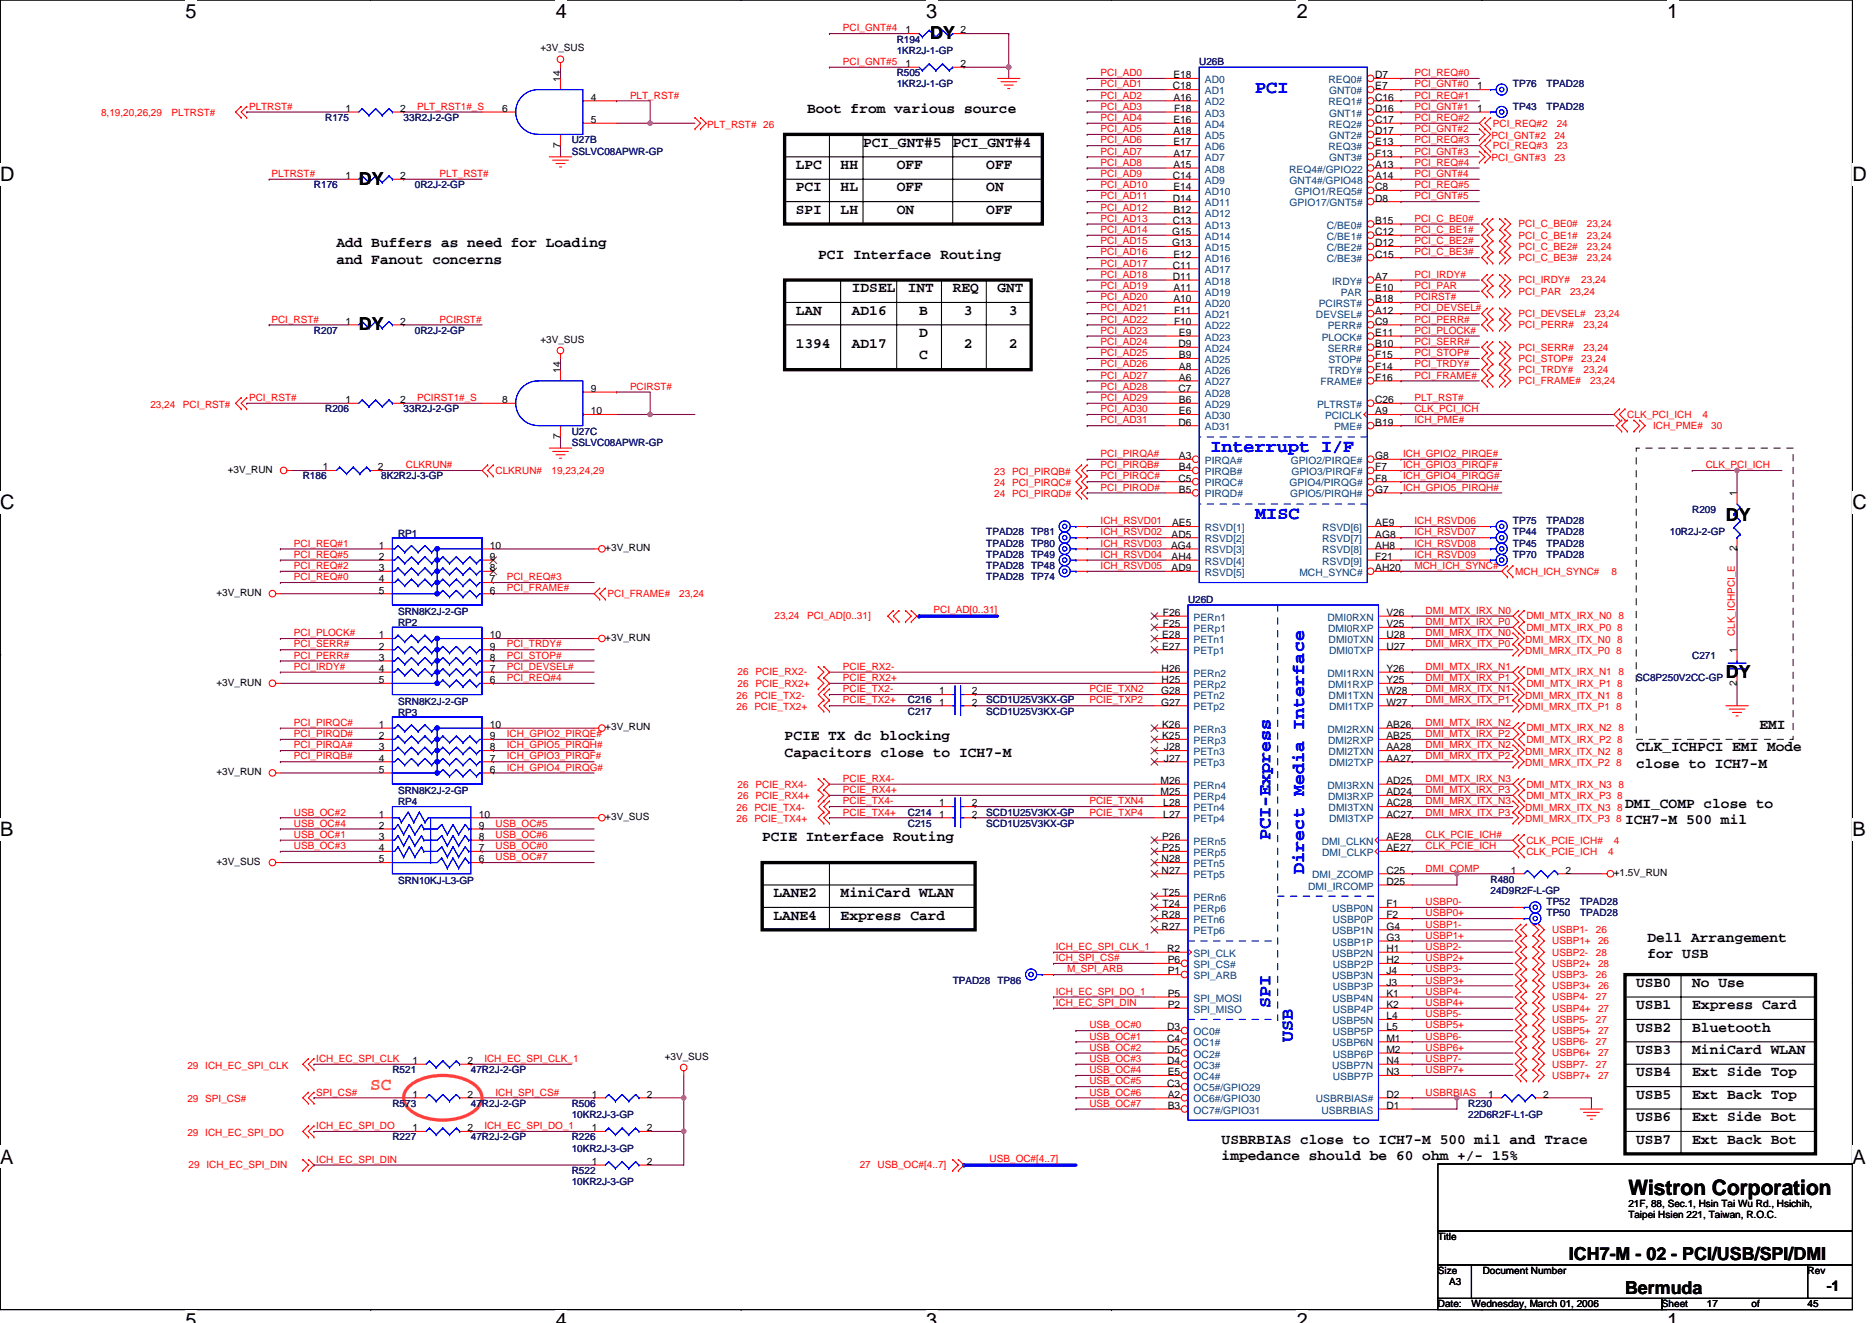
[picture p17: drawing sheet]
<svg xmlns="http://www.w3.org/2000/svg" width="297mm" height="210mm" viewBox="0 0 297 210" stroke-linecap="round" stroke-linejoin="round" font-family="sans-serif">
<defs><g id="words">
<text font-size="3.4" x="258.4" y="189.6">Wistron Corporation</text>
<g font-size="3.2">
<text x="29.4" y="2.8">5</text>
<text x="88.2" y="2.8">4</text>
<text x="147" y="2.8">3</text>
<text x="205.8" y="2.8">2</text>
<text x="264.5" y="2.8">1</text>
<text x="0" y="28.8">D</text>
<text x="293.9" y="28.8">D</text>
<text x="0" y="80.8">C</text>
<text x="293.9" y="80.8">C</text>
<text x="0" y="132.7">B</text>
<text x="293.9" y="132.7">B</text>
<text x="0" y="184.7">A</text>
<text x="293.9" y="184.7">A</text>
<text x="29.4" y="210.7">5</text>
<text x="88.2" y="210.7">4</text>
<text x="147" y="210.7">3</text>
<text x="205.8" y="210.7">2</text>
<text x="264.5" y="210.7">1</text>
</g>
<g font-size="2.8">
<text x="147.6" y="6.2">DY</text>
<text x="56.9" y="29.3">DY</text>
<text x="56.9" y="52.4">DY</text>
<text x="273.9" y="82.7">DY</text>
<text x="273.9" y="107.5">DY</text>
<text x="249" y="200">ICH7-M - 02 - PCI/USB/SPI/DMI</text>
<text x="257.8" y="205.3">Bermuda</text>
</g>
<g font-size="2.8" fill="#00f">
<text x="199.2" y="14.8">PCI</text>
<text x="192.1" y="71.7">Interrupt I/F</text>
<text x="199.2" y="82.4">MISC</text>
<text x="201.6" y="133.3" transform="rotate(-90 201.6 133.3)">PCI-Express</text>
<text x="206.9" y="138.7" transform="rotate(-90 206.9 138.7)">Direct Media Interface</text>
<text x="201.6" y="160" transform="rotate(-90 201.6 160)">SPI</text>
<text x="205.1" y="165.4" transform="rotate(-90 205.1 165.4)">USB</text>
</g>
<text font-size="2.8" fill="#ff8000" x="58.7" y="173">SC</text>
<g font-size="2.3">
<text x="128.1" y="17.9">Boot from various source</text>
<text x="136.9" y="23.3">PCI_GNT#5</text>
<text x="151.2" y="23.3">PCI_GNT#4</text>
<text x="126.3" y="26.8">LPC</text>
<text x="133.4" y="26.8">HH</text>
<text x="142.3" y="26.8">OFF</text>
<text x="156.5" y="26.8">OFF</text>
<text x="126.3" y="30.4">PCI</text>
<text x="126.3" y="33.9">SPI</text>
<text x="133.4" y="30.4">HL</text>
<text x="133.4" y="33.9">LH</text>
<text x="142.3" y="33.9">ON</text>
<text x="142.3" y="30.4">OFF</text>
<text x="156.5" y="30.4">ON</text>
<text x="156.5" y="33.9">OFF</text>
<text x="53.4" y="39.3">Add Buffers as need for Loading</text>
<text x="53.4" y="41.9">and Fanout concerns</text>
<text x="129.8" y="41">PCI Interface Routing</text>
<text x="135.2" y="46.4">IDSEL</text>
<text x="144.1" y="46.4">INT</text>
<text x="151.2" y="46.4">REQ</text>
<text x="158.3" y="46.4">GNT</text>
<text x="126.3" y="49.9">LAN</text>
<text x="135.2" y="49.9">AD16</text>
<text x="145.8" y="53.5">D</text>
<text x="145.8" y="49.9">B</text>
<text x="152.9" y="49.9">3</text>
<text x="160.1" y="49.9">3</text>
<text x="126.3" y="55.3">1394</text>
<text x="135.2" y="55.3">AD17</text>
<text x="145.8" y="57">C</text>
<text x="152.9" y="55.3">2</text>
<text x="160.1" y="55.3">2</text>
<text x="124.5" y="117.5">PCIE TX dc blocking</text>
<text x="259.6" y="119.3">CLK_ICHPCI EMI Mode</text>
<text x="279.2" y="115.7">EMI</text>
<text x="124.5" y="120.1">Capacitors close to ICH7-M</text>
<text x="259.6" y="121.9">close to ICH7-M</text>
<text x="257.8" y="128.2">DMI_COMP close to</text>
<text x="257.8" y="130.8">ICH7-M 500 mil</text>
<text x="120.9" y="133.5">PCIE Interface Routing</text>
<text x="122.7" y="142.4">LANE2</text>
<text x="133.4" y="142.4">MiniCard WLAN</text>
<text x="122.7" y="145.9">LANE4</text>
<text x="133.4" y="145.9">Express Card</text>
<text x="261.4" y="149.5">Dell Arrangement</text>
<text x="261.4" y="152.1">for USB</text>
<text x="259.6" y="156.6">USB0</text>
<text x="259.6" y="160.2">USB1</text>
<text x="268.5" y="156.6">No Use</text>
<text x="268.5" y="160.2">Express Card</text>
<text x="259.6" y="163.7">USB2</text>
<text x="259.6" y="167.3">USB3</text>
<text x="268.5" y="167.3">MiniCard WLAN</text>
<text x="268.5" y="163.7">Bluetooth</text>
<text x="259.6" y="170.8">USB4</text>
<text x="268.5" y="170.8">Ext Side Top</text>
<text x="259.6" y="174.4">USB5</text>
<text x="259.6" y="177.9">USB6</text>
<text x="268.5" y="177.9">Ext Side Bot</text>
<text x="268.5" y="174.4">Ext Back Top</text>
<text x="193.8" y="181.5">USBRBIAS close to ICH7-M 500 mil and Trace</text>
<text x="193.8" y="184.1">impedance should be 60 ohm +/- 15%</text>
<text x="259.6" y="181.5">USB7</text>
<text x="268.5" y="181.5">Ext Back Bot</text>
<text x="289.9" y="204.8">-1</text>
</g>
<g font-size="1.6" fill="#f00">
<text x="133.7" y="5">PCI_GNT#4</text>
<text x="133.7" y="10.3">PCI_GNT#5</text>
<text x="39.5" y="17.4">PLTRST#</text>
<text x="66.2" y="17.4">PLT_RST1#_S</text>
<text x="100" y="15.6">PLT_RST#</text>
<text x="174.6" y="12.1">PCI_AD0</text>
<text x="174.6" y="13.9">PCI_AD1</text>
<text x="174.6" y="15.6">PCI_AD2</text>
<text x="174.6" y="17.4">PCI_AD3</text>
<text x="224.4" y="12.1">PCI_REQ#0</text>
<text x="224.4" y="13.9">PCI_GNT#0</text>
<text x="224.4" y="15.6">PCI_REQ#1</text>
<text x="224.4" y="17.4">PCI_GNT#1</text>
<text x="16" y="18.5">8,19,20,26,29</text>
<text x="27.2" y="18.5">PLTRST#</text>
<text x="112.2" y="20.3">PLT_RST# 26</text>
<text x="174.6" y="19.2">PCI_AD4</text>
<text x="174.6" y="21">PCI_AD5</text>
<text x="174.6" y="22.8">PCI_AD6</text>
<text x="224.4" y="19.2">PCI_REQ#2</text>
<text x="224.4" y="21">PCI_GNT#2</text>
<text x="224.4" y="22.8">PCI_REQ#3</text>
<text x="236.7" y="22">PCI_GNT#2</text>
<text x="236.9" y="20.1">PCI_REQ#2</text>
<text x="236.9" y="23.6">PCI_REQ#3</text>
<text x="246.7" y="22">24</text>
<text x="247" y="20.1">24</text>
<text x="247" y="23.6">23</text>
<text x="43.1" y="28.1">PLTRST#</text>
<text x="69.7" y="28.1">PLT_RST#</text>
<text x="174.6" y="24.5">PCI_AD7</text>
<text x="174.6" y="26.3">PCI_AD8</text>
<text x="174.6" y="28.1">PCI_AD9</text>
<text x="174.6" y="29.9">PCI_AD10</text>
<text x="224.4" y="24.5">PCI_GNT#3</text>
<text x="224.4" y="26.3">PCI_REQ#4</text>
<text x="224.4" y="28.1">PCI_GNT#4</text>
<text x="224.4" y="29.9">PCI_REQ#5</text>
<text x="236.7" y="25.6">PCI_GNT#3</text>
<text x="246.7" y="25.6">23</text>
<text x="174.6" y="31.6">PCI_AD11</text>
<text x="174.6" y="33.4">PCI_AD12</text>
<text x="174.6" y="35.2">PCI_AD13</text>
<text x="224.4" y="31.6">PCI_GNT#5</text>
<text x="224.4" y="35.2">PCI_C_BE0#</text>
<text x="174.6" y="40.5">PCI_AD16</text>
<text x="174.6" y="37">PCI_AD14</text>
<text x="174.6" y="38.8">PCI_AD15</text>
<text x="224.4" y="37">PCI_C_BE1#</text>
<text x="224.4" y="38.8">PCI_C_BE2#</text>
<text x="224.4" y="40.5">PCI_C_BE3#</text>
<text x="241" y="36.1">PCI_C_BE0#</text>
<text x="241" y="37.9">PCI_C_BE1#</text>
<text x="241" y="39.6">PCI_C_BE2#</text>
<text x="241" y="41.4">PCI_C_BE3#</text>
<text x="251.8" y="36.1">23,24</text>
<text x="251.8" y="37.9">23,24</text>
<text x="251.8" y="39.6">23,24</text>
<text x="251.8" y="41.4">23,24</text>
<text x="174.6" y="42.3">PCI_AD17</text>
<text x="174.6" y="44.1">PCI_AD18</text>
<text x="174.6" y="45.9">PCI_AD19</text>
<text x="174.6" y="47.6">PCI_AD20</text>
<text x="224.4" y="44.1">PCI_IRDY#</text>
<text x="224.4" y="45.9">PCI_PAR</text>
<text x="224.4" y="47.6">PCIRST#</text>
<text x="241" y="45">PCI_IRDY#</text>
<text x="241" y="46.8">PCI_PAR</text>
<text x="249.1" y="46.8">23,24</text>
<text x="250.9" y="45">23,24</text>
<text x="43.1" y="51.2">PCI_RST#</text>
<text x="69.7" y="51.2">PCIRST#</text>
<text x="174.6" y="49.4">PCI_AD21</text>
<text x="174.6" y="51.2">PCI_AD22</text>
<text x="174.6" y="53">PCI_AD23</text>
<text x="224.4" y="51.2">PCI_PERR#</text>
<text x="224.4" y="53">PCI_PLOCK#</text>
<text x="224.4" y="49.4">PCI_DEVSEL#</text>
<text x="241" y="50.3">PCI_DEVSEL#</text>
<text x="241" y="52.1">PCI_PERR#</text>
<text x="251.3" y="52.1">23,24</text>
<text x="253" y="50.3">23,24</text>
<text x="174.6" y="54.8">PCI_AD24</text>
<text x="174.6" y="56.5">PCI_AD25</text>
<text x="174.6" y="58.3">PCI_AD26</text>
<text x="224.4" y="54.8">PCI_SERR#</text>
<text x="224.4" y="56.5">PCI_STOP#</text>
<text x="224.4" y="58.3">PCI_TRDY#</text>
<text x="241" y="55.6">PCI_SERR#</text>
<text x="241" y="57.4">PCI_STOP#</text>
<text x="241" y="59.2">PCI_TRDY#</text>
<text x="250.9" y="57.4">23,24</text>
<text x="251.3" y="55.6">23,24</text>
<text x="251.3" y="59.2">23,24</text>
<text x="23.9" y="64.7">23,24</text>
<text x="29" y="64.7">PCI_RST#</text>
<text x="39.5" y="63.6">PCI_RST#</text>
<text x="66.2" y="63.6">PCIRST1#_S</text>
<text x="100" y="61.9">PCIRST#</text>
<text x="174.6" y="60.1">PCI_AD27</text>
<text x="174.6" y="61.9">PCI_AD28</text>
<text x="174.6" y="63.6">PCI_AD29</text>
<text x="174.6" y="65.4">PCI_AD30</text>
<text x="224.4" y="60.1">PCI_FRAME#</text>
<text x="224.4" y="65.4">CLK_PCI_ICH</text>
<text x="224.4" y="63.6">PLT_RST#</text>
<text x="241" y="61">PCI_FRAME#</text>
<text x="252.3" y="61">23,24</text>
<text x="174.6" y="67.2">PCI_AD31</text>
<text x="224.4" y="67.2">ICH_PME#</text>
<text x="258.2" y="66.3">CLK_PCI_ICH</text>
<text x="262.3" y="68.1">ICH_PME#</text>
<text x="270.1" y="66.3">4</text>
<text x="271.5" y="68.1">30</text>
<text x="64.4" y="74.3">CLKRUN#</text>
<text x="78.6" y="75.2">CLKRUN#</text>
<text x="87.5" y="75.2">19,23,24,29</text>
<text x="157.8" y="75.4">23 PCI_PIRQB#</text>
<text x="157.8" y="77.2">24 PCI_PIRQC#</text>
<text x="174.6" y="72.5">PCI_PIRQA#</text>
<text x="174.6" y="74.3">PCI_PIRQB#</text>
<text x="174.6" y="76.1">PCI_PIRQC#</text>
<text x="174.6" y="77.9">PCI_PIRQD#</text>
<text x="222.6" y="72.5">ICH_GPIO2_PIRQE#</text>
<text x="222.6" y="74.3">ICH_GPIO3_PIRQF#</text>
<text x="222.6" y="76.1">ICH_GPIO4_PIRQG#</text>
<text x="222.6" y="77.9">ICH_GPIO5_PIRQH#</text>
<text x="270.7" y="74.3">CLK_PCI_ICH</text>
<text x="157.8" y="78.9">24 PCI_PIRQD#</text>
<text x="174.6" y="83.2">ICH_RSVD01</text>
<text x="224.4" y="83.2">ICH_RSVD06</text>
<text x="46.6" y="86.8">PCI_REQ#1</text>
<text x="46.6" y="88.5">PCI_REQ#5</text>
<text x="174.6" y="85">ICH_RSVD02</text>
<text x="174.6" y="86.8">ICH_RSVD03</text>
<text x="174.6" y="88.5">ICH_RSVD04</text>
<text x="224.4" y="85">ICH_RSVD07</text>
<text x="224.4" y="86.8">ICH_RSVD08</text>
<text x="224.4" y="88.5">ICH_RSVD09</text>
<text x="46.6" y="92.1">PCI_REQ#0</text>
<text x="46.6" y="90.3">PCI_REQ#2</text>
<text x="80.4" y="92.1">PCI_REQ#3</text>
<text x="80.4" y="93.9">PCI_FRAME#</text>
<text x="96.4" y="94.8">PCI_FRAME#</text>
<text x="107.8" y="94.8">23,24</text>
<text x="174.6" y="90.3">ICH_RSVD05</text>
<text x="224.4" y="90.3">MCH_ICH_SYNC#</text>
<text x="240.4" y="91.2">MCH_ICH_SYNC#</text>
<text x="255.7" y="91.2">8</text>
<text x="46.6" y="101">PCI_PLOCK#</text>
<text x="122.9" y="98.3">23,24</text>
<text x="128.1" y="98.3">PCI_AD[0..31]</text>
<text x="148.1" y="97.3">PCI_AD[0..31]</text>
<text x="226.2" y="99.2">DMI_MTX_IRX_P0</text>
<text x="226.2" y="101">DMI_MRX_ITX_N0</text>
<text x="226.2" y="97.4">DMI_MTX_IRX_N0</text>
<text x="242.2" y="98.3">DMI_MTX_IRX_N0 8</text>
<text x="242.2" y="100.1">DMI_MTX_IRX_P0 8</text>
<text x="275.3" y="101" transform="rotate(-90 275.3 101)">CLK_ICHPCI_E</text>
<text x="46.6" y="104.5">PCI_PERR#</text>
<text x="46.6" y="102.8">PCI_SERR#</text>
<text x="46.6" y="106.3">PCI_IRDY#</text>
<text x="80.4" y="106.3">PCI_DEVSEL#</text>
<text x="80.4" y="104.5">PCI_STOP#</text>
<text x="80.4" y="102.8">PCI_TRDY#</text>
<text x="117" y="107.2">26 PCIE_RX2-</text>
<text x="133.7" y="106.3">PCIE_RX2-</text>
<text x="226.2" y="102.8">DMI_MRX_ITX_P0</text>
<text x="226.2" y="106.3">DMI_MTX_IRX_N1</text>
<text x="242" y="102">DMI_MRX_ITX_N0 8</text>
<text x="242" y="103.8">DMI_MRX_ITX_P0 8</text>
<text x="242.2" y="107.2">DMI_MTX_IRX_N1 8</text>
<text x="80.4" y="108.1">PCI_REQ#4</text>
<text x="116.9" y="110.9">26 PCIE_TX2-</text>
<text x="116.9" y="112.7">26 PCIE_TX2+</text>
<text x="117" y="109">26 PCIE_RX2+</text>
<text x="133.7" y="109.9">PCIE_TX2-</text>
<text x="133.7" y="111.7">PCIE_TX2+</text>
<text x="133.7" y="108.1">PCIE_RX2+</text>
<text x="172.9" y="109.9">PCIE_TXN2</text>
<text x="172.9" y="111.7">PCIE_TXP2</text>
<text x="226.2" y="108.1">DMI_MTX_IRX_P1</text>
<text x="226.2" y="109.9">DMI_MRX_ITX_N1</text>
<text x="226.2" y="111.7">DMI_MRX_ITX_P1</text>
<text x="242" y="110.9">DMI_MRX_ITX_N1 8</text>
<text x="242" y="112.7">DMI_MRX_ITX_P1 8</text>
<text x="242.2" y="109">DMI_MTX_IRX_P1 8</text>
<text x="46.6" y="118.8">PCI_PIRQA#</text>
<text x="46.6" y="115.2">PCI_PIRQC#</text>
<text x="46.6" y="117">PCI_PIRQD#</text>
<text x="80.4" y="117">ICH_GPIO2_PIRQE#</text>
<text x="80.4" y="118.8">ICH_GPIO5_PIRQH#</text>
<text x="226.2" y="117">DMI_MTX_IRX_P2</text>
<text x="226.2" y="118.8">DMI_MRX_ITX_N2</text>
<text x="226.2" y="115.2">DMI_MTX_IRX_N2</text>
<text x="242" y="119.8">DMI_MRX_ITX_N2 8</text>
<text x="242.2" y="116.1">DMI_MTX_IRX_N2 8</text>
<text x="242.2" y="117.9">DMI_MTX_IRX_P2 8</text>
<text x="46.6" y="120.5">PCI_PIRQB#</text>
<text x="80.4" y="122.3">ICH_GPIO4_PIRQG#</text>
<text x="80.4" y="120.5">ICH_GPIO3_PIRQF#</text>
<text x="117" y="125">26 PCIE_RX4-</text>
<text x="133.7" y="124.1">PCIE_RX4-</text>
<text x="133.7" y="125.9">PCIE_RX4+</text>
<text x="226.2" y="125.9">DMI_MTX_IRX_P3</text>
<text x="226.2" y="120.5">DMI_MRX_ITX_P2</text>
<text x="226.2" y="124.1">DMI_MTX_IRX_N3</text>
<text x="242" y="121.6">DMI_MRX_ITX_P2 8</text>
<text x="242.2" y="125">DMI_MTX_IRX_N3 8</text>
<text x="46.6" y="129.4">USB_OC#2</text>
<text x="46.6" y="131.2">USB_OC#4</text>
<text x="78.6" y="131.2">USB_OC#5</text>
<text x="116.9" y="128.7">26 PCIE_TX4-</text>
<text x="116.9" y="130.5">26 PCIE_TX4+</text>
<text x="117" y="126.8">26 PCIE_RX4+</text>
<text x="133.7" y="127.7">PCIE_TX4-</text>
<text x="133.7" y="129.4">PCIE_TX4+</text>
<text x="172.9" y="127.7">PCIE_TXN4</text>
<text x="172.9" y="129.4">PCIE_TXP4</text>
<text x="226.2" y="129.4">DMI_MRX_ITX_P3</text>
<text x="226.2" y="127.7">DMI_MRX_ITX_N3</text>
<text x="242" y="128.7">DMI_MRX_ITX_N3 8</text>
<text x="242" y="130.5">DMI_MRX_ITX_P3 8</text>
<text x="242.2" y="126.8">DMI_MTX_IRX_P3 8</text>
<text x="46.6" y="133">USB_OC#1</text>
<text x="46.6" y="134.8">USB_OC#3</text>
<text x="78.6" y="134.8">USB_OC#0</text>
<text x="78.6" y="133">USB_OC#6</text>
<text x="78.6" y="136.5">USB_OC#7</text>
<text x="226.2" y="133">CLK_PCIE_ICH#</text>
<text x="226.2" y="134.8">CLK_PCIE_ICH</text>
<text x="242.2" y="133.9">CLK_PCIE_ICH#</text>
<text x="242.2" y="135.7">CLK_PCIE_ICH</text>
<text x="255.2" y="135.7">4</text>
<text x="256.1" y="133.9">4</text>
<text x="226.2" y="138.3">DMI_COMP</text>
<text x="226.2" y="143.7">USBP0-</text>
<text x="226.2" y="145.4">USBP0+</text>
<text x="226.2" y="147.2">USBP1-</text>
<text x="226.2" y="149">USBP1+</text>
<text x="246.3" y="148.1">USBP1-</text>
<text x="246.3" y="149.9">USBP1+</text>
<text x="253.2" y="148.1">26</text>
<text x="253.6" y="149.9">26</text>
<text x="167.5" y="150.8">ICH_EC_SPI_CLK_1</text>
<text x="167.5" y="152.5">ICH_SPI_CS#</text>
<text x="169.3" y="154.3">M_SPI_ARB</text>
<text x="226.2" y="150.8">USBP2-</text>
<text x="226.2" y="152.5">USBP2+</text>
<text x="226.2" y="154.3">USBP3-</text>
<text x="246.3" y="151.7">USBP2-</text>
<text x="246.3" y="153.4">USBP2+</text>
<text x="246.3" y="155.2">USBP3-</text>
<text x="253.2" y="151.7">28</text>
<text x="253.2" y="155.2">26</text>
<text x="253.6" y="153.4">28</text>
<text x="167.5" y="157.9">ICH_EC_SPI_DO_1</text>
<text x="167.5" y="159.7">ICH_EC_SPI_DIN</text>
<text x="226.2" y="156.1">USBP3+</text>
<text x="226.2" y="157.9">USBP4-</text>
<text x="226.2" y="159.7">USBP4+</text>
<text x="226.2" y="161.4">USBP5-</text>
<text x="246.3" y="158.8">USBP4-</text>
<text x="246.3" y="160.5">USBP4+</text>
<text x="246.3" y="157">USBP3+</text>
<text x="253.2" y="158.8">27</text>
<text x="253.6" y="160.5">27</text>
<text x="253.6" y="157">26</text>
<text x="172.9" y="163.2">USB_OC#0</text>
<text x="172.9" y="165">USB_OC#1</text>
<text x="172.9" y="166.8">USB_OC#2</text>
<text x="226.2" y="163.2">USBP5+</text>
<text x="226.2" y="165">USBP6-</text>
<text x="226.2" y="166.8">USBP6+</text>
<text x="246.3" y="165.9">USBP6-</text>
<text x="246.3" y="167.7">USBP6+</text>
<text x="246.3" y="162.3">USBP5-</text>
<text x="246.3" y="164.1">USBP5+</text>
<text x="253.2" y="165.9">27</text>
<text x="253.2" y="162.3">27</text>
<text x="253.6" y="167.7">27</text>
<text x="253.6" y="164.1">27</text>
<text x="29.7" y="169.6">29 ICH_EC_SPI_CLK</text>
<text x="50.2" y="168.6">ICH_EC_SPI_CLK</text>
<text x="50.2" y="173.9">SPI_CS#</text>
<text x="76.9" y="168.6">ICH_EC_SPI_CLK_1</text>
<text x="78.6" y="173.9">ICH_SPI_CS#</text>
<text x="172.9" y="168.6">USB_OC#3</text>
<text x="172.9" y="170.3">USB_OC#4</text>
<text x="172.9" y="172.1">USB_OC#5</text>
<text x="172.9" y="173.9">USB_OC#6</text>
<text x="226.2" y="168.6">USBP7-</text>
<text x="226.2" y="170.3">USBP7+</text>
<text x="226.2" y="173.9">USBRBIAS</text>
<text x="246.3" y="169.4">USBP7-</text>
<text x="246.3" y="171.2">USBP7+</text>
<text x="253.2" y="169.4">27</text>
<text x="253.6" y="171.2">27</text>
<text x="29.7" y="174.9">29 SPI_CS#</text>
<text x="50.2" y="179.2">ICH_EC_SPI_DO</text>
<text x="76.9" y="179.2">ICH_EC_SPI_DO_1</text>
<text x="172.9" y="175.7">USB_OC#7</text>
<text x="29.7" y="180.3">29 ICH_EC_SPI_DO</text>
<text x="29.9" y="185.4">29 ICH_EC_SPI_DIN</text>
<text x="50.2" y="184.6">ICH_EC_SPI_DIN</text>
<text x="136.4" y="185.4">27 USB_OC#[4..7]</text>
<text x="157" y="184.4">USB_OC#[4..7]</text>
</g>
<g font-size="1.6">
<text x="143.7" y="5.3">1</text>
<text x="152.4" y="5.3">2</text>
<text x="85.7" y="8.2">+3V_SUS</text>
<text x="143.7" y="10.6">1</text>
<text x="152.4" y="10.6">2</text>
<text x="54.8" y="17.8">1</text>
<text x="63.5" y="17.8">2</text>
<text x="79.7" y="17.8">6</text>
<text x="88.9" y="13" transform="rotate(-90 88.9 13)">14</text>
<text x="93.7" y="16">4</text>
<text x="186.1" y="14.2">C18</text>
<text x="186.2" y="12.4">E18</text>
<text x="186.2" y="16">A16</text>
<text x="186.3" y="17.8">F18</text>
<text x="218.2" y="12.4">D7</text>
<text x="218.2" y="16">C16</text>
<text x="218.2" y="14.2">E7</text>
<text x="218.2" y="17.8">D16</text>
<text x="234.4" y="14.2">1</text>
<text x="234.4" y="17.8">1</text>
<text x="88.9" y="23.5" transform="rotate(-90 88.9 23.5)">7</text>
<text x="93.7" y="19.5">5</text>
<text x="186.2" y="19.5">E16</text>
<text x="186.2" y="21.3">A18</text>
<text x="186.2" y="23.1">E17</text>
<text x="218.2" y="19.5">C17</text>
<text x="218.2" y="23.1">E13</text>
<text x="218.2" y="21.3">D17</text>
<text x="54.8" y="28.4">1</text>
<text x="63.5" y="28.4">2</text>
<text x="186.1" y="28.4">C14</text>
<text x="186.2" y="24.9">A17</text>
<text x="186.2" y="26.6">A15</text>
<text x="218.2" y="26.6">A13</text>
<text x="218.2" y="28.4">A14</text>
<text x="218.2" y="24.9">F13</text>
<text x="186.1" y="32">D14</text>
<text x="186.1" y="35.5">C13</text>
<text x="186.2" y="30.2">E14</text>
<text x="186.2" y="33.8">B12</text>
<text x="218.2" y="30.2">C8</text>
<text x="218.2" y="32">D8</text>
<text x="218.2" y="35.5">B15</text>
<text x="186" y="37.3">G15</text>
<text x="186" y="39.1">G13</text>
<text x="186.2" y="40.9">E12</text>
<text x="218.2" y="37.3">C12</text>
<text x="218.2" y="39.1">D12</text>
<text x="218.2" y="40.9">C15</text>
<text x="186.1" y="42.7">C11</text>
<text x="186.1" y="44.4">D11</text>
<text x="186.2" y="46.2">A11</text>
<text x="186.2" y="48">A10</text>
<text x="218.2" y="46.2">E10</text>
<text x="218.2" y="48">B18</text>
<text x="218.2" y="44.4">A7</text>
<text x="54.8" y="51.5">1</text>
<text x="63.5" y="51.5">2</text>
<text x="186.3" y="49.8">F11</text>
<text x="186.3" y="51.5">F10</text>
<text x="187.1" y="53.3">E9</text>
<text x="218.2" y="53.3">E11</text>
<text x="218.2" y="49.8">A12</text>
<text x="218.2" y="51.5">C9</text>
<text x="85.7" y="54.4">+3V_SUS</text>
<text x="88.9" y="59.2" transform="rotate(-90 88.9 59.2)">14</text>
<text x="187" y="55.1">D9</text>
<text x="187.1" y="56.9">B9</text>
<text x="187.1" y="58.7">A8</text>
<text x="218.2" y="58.7">F14</text>
<text x="218.2" y="55.1">B10</text>
<text x="218.2" y="56.9">F15</text>
<text x="54.8" y="64">1</text>
<text x="63.5" y="64">2</text>
<text x="79.7" y="64">8</text>
<text x="93.7" y="62.2">9</text>
<text x="93.7" y="65.8">10</text>
<text x="187" y="62.2">C7</text>
<text x="187.1" y="60.4">A6</text>
<text x="187.1" y="64">B6</text>
<text x="187.1" y="65.8">E6</text>
<text x="218.2" y="60.4">F16</text>
<text x="218.2" y="64">C26</text>
<text x="218.2" y="65.8">A9</text>
<text x="88.9" y="69.7" transform="rotate(-90 88.9 69.7)">7</text>
<text x="187" y="67.5">D6</text>
<text x="218.2" y="67.5">B19</text>
<text x="36.1" y="75">+3V_RUN</text>
<text x="51.2" y="74.7">1</text>
<text x="60" y="74.7">2</text>
<text x="187" y="76.4">C5</text>
<text x="187.1" y="72.9">A3</text>
<text x="187.1" y="74.7">B4</text>
<text x="218.2" y="72.9">G8</text>
<text x="218.2" y="74.7">F7</text>
<text x="218.2" y="76.4">F8</text>
<text x="186" y="83.5">AE5</text>
<text x="187.1" y="78.2">B5</text>
<text x="218.2" y="83.5">AE9</text>
<text x="218.2" y="78.2">G7</text>
<text x="275.6" y="78.8" transform="rotate(-90 275.6 78.8)">1</text>
<text x="60.1" y="87.1">1</text>
<text x="60.1" y="88.9">2</text>
<text x="77.7" y="88.9">9</text>
<text x="77.7" y="87.1">10</text>
<text x="96.1" y="87.5">+3V_RUN</text>
<text x="185.8" y="87.1">AG4</text>
<text x="185.9" y="85.3">AD5</text>
<text x="185.9" y="88.9">AH4</text>
<text x="218.2" y="88.9">F21</text>
<text x="218.2" y="87.1">AH8</text>
<text x="218.2" y="85.3">AG8</text>
<text x="275.6" y="87.5" transform="rotate(-90 275.6 87.5)">2</text>
<text x="34.4" y="94.6">+3V_RUN</text>
<text x="60.1" y="90.7">3</text>
<text x="60.1" y="92.4">4</text>
<text x="60.1" y="94.2">5</text>
<text x="77.7" y="94.2">6</text>
<text x="77.7" y="92.4">7</text>
<text x="77.7" y="90.7">8</text>
<text x="185.9" y="90.7">AD9</text>
<text x="218.2" y="90.7">AH20</text>
<text x="60.1" y="101.3">1</text>
<text x="77.7" y="101.3">10</text>
<text x="96.1" y="101.7">+3V_RUN</text>
<text x="184.4" y="101.3">E28</text>
<text x="184.5" y="97.8">F26</text>
<text x="184.5" y="99.5">F25</text>
<text x="220" y="99.5">V25</text>
<text x="220" y="101.3">U28</text>
<text x="220" y="97.8">V26</text>
<text x="60.1" y="103.1">2</text>
<text x="60.1" y="104.9">3</text>
<text x="60.1" y="106.7">4</text>
<text x="77.7" y="106.7">7</text>
<text x="77.7" y="104.9">8</text>
<text x="77.7" y="103.1">9</text>
<text x="184.3" y="106.7">H26</text>
<text x="184.4" y="103.1">E27</text>
<text x="220" y="106.7">Y26</text>
<text x="220" y="103.1">U27</text>
<text x="275.6" y="103.7" transform="rotate(-90 275.6 103.7)">1</text>
<text x="34.4" y="108.8">+3V_RUN</text>
<text x="60.1" y="108.4">5</text>
<text x="77.7" y="108.4">6</text>
<text x="149" y="112">1</text>
<text x="149" y="110.2">1</text>
<text x="154.2" y="112">2</text>
<text x="154.2" y="110.2">2</text>
<text x="184.2" y="110.2">G28</text>
<text x="184.2" y="112">G27</text>
<text x="184.3" y="108.4">H25</text>
<text x="220" y="108.4">Y25</text>
<text x="220" y="110.2">W28</text>
<text x="220" y="112">W27</text>
<text x="275.6" y="108.8" transform="rotate(-90 275.6 108.8)">2</text>
<text x="60.1" y="115.5">1</text>
<text x="60.1" y="117.3">2</text>
<text x="60.1" y="119.1">3</text>
<text x="77.7" y="119.1">8</text>
<text x="77.7" y="117.3">9</text>
<text x="77.7" y="115.5">10</text>
<text x="96.1" y="115.9">+3V_RUN</text>
<text x="184.4" y="115.5">K26</text>
<text x="184.4" y="117.3">K25</text>
<text x="184.7" y="119.1">J28</text>
<text x="220" y="117.3">AB25</text>
<text x="220" y="119.1">AA28</text>
<text x="220" y="115.5">AB26</text>
<text x="34.4" y="123">+3V_RUN</text>
<text x="60.1" y="120.9">4</text>
<text x="60.1" y="122.7">5</text>
<text x="77.7" y="122.7">6</text>
<text x="77.7" y="120.9">7</text>
<text x="184.1" y="124.4">M26</text>
<text x="184.7" y="120.9">J27</text>
<text x="220" y="124.4">AD25</text>
<text x="220" y="120.9">AA27</text>
<text x="60.1" y="129.8">1</text>
<text x="60.1" y="131.6">2</text>
<text x="76" y="131.6">9</text>
<text x="76" y="129.8">10</text>
<text x="96.1" y="130.2">+3V_SUS</text>
<text x="149" y="129.8">1</text>
<text x="149" y="128">1</text>
<text x="154.2" y="129.8">2</text>
<text x="154.2" y="128">2</text>
<text x="184.1" y="126.2">M25</text>
<text x="184.6" y="128">L28</text>
<text x="184.6" y="129.8">L27</text>
<text x="220" y="126.2">AD24</text>
<text x="220" y="128">AC28</text>
<text x="220" y="129.8">AC27</text>
<text x="34.4" y="137.3">+3V_SUS</text>
<text x="60.1" y="133.3">3</text>
<text x="60.1" y="135.1">4</text>
<text x="60.1" y="136.9">5</text>
<text x="76" y="136.9">6</text>
<text x="76" y="135.1">7</text>
<text x="76" y="133.3">8</text>
<text x="184.3" y="136.9">N28</text>
<text x="184.4" y="133.3">P26</text>
<text x="184.4" y="135.1">P25</text>
<text x="220" y="133.3">AE28</text>
<text x="220" y="135.1">AE27</text>
<text x="184.3" y="138.7">N27</text>
<text x="184.5" y="142.2">T25</text>
<text x="184.5" y="144">T24</text>
<text x="220" y="144">F1</text>
<text x="220" y="138.7">C25</text>
<text x="220" y="140.4">D25</text>
<text x="239.7" y="138.7">1</text>
<text x="248.4" y="138.7">2</text>
<text x="256.1" y="139">+1.5V_RUN</text>
<text x="184.3" y="145.8">R28</text>
<text x="184.3" y="147.6">R27</text>
<text x="220" y="147.6">G4</text>
<text x="220" y="145.8">F2</text>
<text x="220" y="149.3">G3</text>
<text x="185.2" y="151.1">R2</text>
<text x="185.3" y="152.9">P6</text>
<text x="185.3" y="154.7">P1</text>
<text x="220" y="151.1">H1</text>
<text x="220" y="154.7">J4</text>
<text x="220" y="152.9">H2</text>
<text x="185.3" y="158.2">P5</text>
<text x="185.3" y="160">P2</text>
<text x="220" y="158.2">K1</text>
<text x="220" y="161.8">L4</text>
<text x="220" y="156.4">J3</text>
<text x="220" y="160">K2</text>
<text x="185.2" y="163.6">D3</text>
<text x="185.2" y="165.3">C4</text>
<text x="185.2" y="167.1">D5</text>
<text x="220" y="165.3">M1</text>
<text x="220" y="163.6">L5</text>
<text x="220" y="167.1">M2</text>
<text x="65.5" y="168.9">1</text>
<text x="74.2" y="168.9">2</text>
<text x="105.5" y="168.2">+3V_SUS</text>
<text x="185.2" y="168.9">D4</text>
<text x="185.2" y="172.4">C3</text>
<text x="185.3" y="170.7">E5</text>
<text x="220" y="168.9">N4</text>
<text x="220" y="170.7">N3</text>
<text x="65.5" y="179.6">1</text>
<text x="65.5" y="174.2">1</text>
<text x="74.2" y="179.6">2</text>
<text x="74.2" y="174.2">2</text>
<text x="93.9" y="179.6">1</text>
<text x="93.9" y="174.2">1</text>
<text x="102.6" y="179.6">2</text>
<text x="102.6" y="174.2">2</text>
<text x="185.3" y="174.2">A2</text>
<text x="185.3" y="176">B3</text>
<text x="220" y="174.2">D2</text>
<text x="220" y="176">D1</text>
<text x="236.2" y="174.2">1</text>
<text x="244.9" y="174.2">2</text>
<text x="93.9" y="184.9">1</text>
<text x="102.6" y="184.9">2</text>
<text x="258.4" y="191.5">21F, 88, Sec.1, Hsin Tai Wu Rd., Hsichih,</text>
<text x="228.2" y="196.8">Title</text>
<text x="258.4" y="193.3">Taipei Hsien 221, Taiwan, R.O.C.</text>
<text x="228.2" y="202.2">Size</text>
<text x="229.9" y="203.9">A3</text>
<text x="235.3" y="202.2">Document Number</text>
<text x="286.8" y="202.2">Rev</text>
<text x="228.2" y="207.5">Date:</text>
<text x="233.5" y="207.5">Wednesday, March 01, 2006</text>
<text x="263.7" y="207.5">Sheet</text>
<text x="270.8" y="207.5">17</text>
<text x="277.9" y="207.5">of</text>
<text x="286.8" y="207.5">45</text>
</g>
<g font-size="1.6" fill="#000080">
<text x="142.3" y="6.8">R194</text>
<text x="142.3" y="8.5">1KR2J-1-GP</text>
<text x="190.3" y="10.3">U26B</text>
<text x="142.3" y="12.1">R505</text>
<text x="142.3" y="13.9">1KR2J-1-GP</text>
<text x="240.1" y="13.9">TP76</text>
<text x="240.1" y="17.4">TP43</text>
<text x="245.4" y="13.9">TPAD28</text>
<text x="245.4" y="17.4">TPAD28</text>
<text x="51.6" y="19.2">R175</text>
<text x="64" y="19.2">33R2J-2-GP</text>
<text x="90.7" y="22.8">U27B</text>
<text x="49.8" y="29.9">R176</text>
<text x="65.8" y="29.9">0R2J-2-GP</text>
<text x="90.7" y="24.5">SSLVC08APWR-GP</text>
<text x="49.8" y="53">R207</text>
<text x="65.8" y="53">0R2J-2-GP</text>
<text x="51.6" y="65.4">R206</text>
<text x="64" y="65.4">33R2J-2-GP</text>
<text x="90.7" y="69">U27C</text>
<text x="90.7" y="70.8">SSLVC08APWR-GP</text>
<text x="48" y="76.1">R186</text>
<text x="60.5" y="76.1">8K2R2J-3-GP</text>
<text x="240.1" y="83.2">TP75</text>
<text x="245.4" y="83.2">TPAD28</text>
<text x="268.5" y="81.4">R209</text>
<text x="63.2" y="85.2">RP1</text>
<text x="156.5" y="88.5">TPAD28</text>
<text x="156.5" y="86.8">TPAD28</text>
<text x="156.5" y="85">TPAD28</text>
<text x="163.6" y="88.5">TP49</text>
<text x="163.6" y="86.8">TP80</text>
<text x="163.6" y="85">TP81</text>
<text x="240.1" y="88.5">TP70</text>
<text x="240.1" y="86.8">TP45</text>
<text x="240.1" y="85">TP44</text>
<text x="245.4" y="88.5">TPAD28</text>
<text x="245.4" y="86.8">TPAD28</text>
<text x="245.4" y="85">TPAD28</text>
<text x="265" y="85">10R2J-2-GP</text>
<text x="156.5" y="92.1">TPAD28</text>
<text x="156.5" y="90.3">TPAD28</text>
<text x="163.6" y="92.1">TP74</text>
<text x="163.6" y="90.3">TP48</text>
<text x="188.5" y="95.7">U26D</text>
<text x="63.2" y="99.4">RP2</text>
<text x="63.2" y="97.6">SRN8K2J-2-GP</text>
<text x="268.5" y="104.5">C271</text>
<text x="63.2" y="111.8">SRN8K2J-2-GP</text>
<text x="63.2" y="113.6">RP3</text>
<text x="144.1" y="113.4">C217</text>
<text x="144.1" y="111.7">C216</text>
<text x="156.5" y="113.4">SCD1U25V3KX-GP</text>
<text x="156.5" y="111.7">SCD1U25V3KX-GP</text>
<text x="259.6" y="108.1">SC8P250V2CC-GP</text>
<text x="63.2" y="127.8">RP4</text>
<text x="63.2" y="126">SRN8K2J-2-GP</text>
<text x="144.1" y="131.2">C215</text>
<text x="144.1" y="129.4">C214</text>
<text x="156.5" y="131.2">SCD1U25V3KX-GP</text>
<text x="156.5" y="129.4">SCD1U25V3KX-GP</text>
<text x="63.2" y="140.3">SRN10KJ-L3-GP</text>
<text x="236.5" y="140.1">R480</text>
<text x="236.5" y="141.9">24D9R2F-L-GP</text>
<text x="245.4" y="143.7">TP52</text>
<text x="250.7" y="143.7">TPAD28</text>
<text x="245.4" y="145.4">TP50</text>
<text x="250.7" y="145.4">TPAD28</text>
<text x="151.2" y="156.1">TPAD28</text>
<text x="158.3" y="156.1">TP86</text>
<text x="62.3" y="170.3">R521</text>
<text x="74.7" y="170.3">47R2J-2-GP</text>
<text x="62.3" y="175.7">R573</text>
<text x="74.7" y="175.7">47R2J-2-GP</text>
<text x="90.7" y="175.7">R506</text>
<text x="90.7" y="177.4">10KR2J-3-GP</text>
<text x="233" y="175.7">R230</text>
<text x="233" y="177.4">22D6R2F-L1-GP</text>
<text x="62.3" y="181">R227</text>
<text x="74.7" y="181">47R2J-2-GP</text>
<text x="90.7" y="181">R226</text>
<text x="90.7" y="182.8">10KR2J-3-GP</text>
<text x="90.7" y="186.3">R522</text>
<text x="90.7" y="188.1">10KR2J-3-GP</text>
</g>
<g font-size="1.6" fill="#004080">
<text x="191.2" y="13.2">AD0</text>
<text x="191.2" y="14.9">AD1</text>
<text x="191.2" y="16.7">AD2</text>
<text x="210.8" y="13.2">REQ0#</text>
<text x="210.8" y="16.7">REQ1#</text>
<text x="210.9" y="14.9">GNT0#</text>
<text x="191.2" y="18.5">AD3</text>
<text x="191.2" y="20.3">AD4</text>
<text x="191.2" y="22.1">AD5</text>
<text x="191.2" y="23.8">AD6</text>
<text x="210.8" y="20.3">REQ2#</text>
<text x="210.8" y="23.8">REQ3#</text>
<text x="210.9" y="18.5">GNT1#</text>
<text x="210.9" y="22.1">GNT2#</text>
<text x="191.2" y="25.6">AD7</text>
<text x="191.2" y="27.4">AD8</text>
<text x="191.2" y="29.2">AD9</text>
<text x="204.6" y="27.4">REQ4#/GPIO22</text>
<text x="204.6" y="29.2">GNT4#/GPIO48</text>
<text x="210.9" y="25.6">GNT3#</text>
<text x="191.2" y="30.9">AD10</text>
<text x="191.2" y="32.7">AD11</text>
<text x="191.2" y="34.5">AD12</text>
<text x="204.6" y="32.7">GPIO17/GNT5#</text>
<text x="205.4" y="30.9">GPIO1/REQ5#</text>
<text x="191.2" y="36.3">AD13</text>
<text x="191.2" y="38.1">AD14</text>
<text x="191.2" y="39.8">AD15</text>
<text x="191.2" y="41.6">AD16</text>
<text x="210.5" y="36.3">C/BE0#</text>
<text x="210.5" y="38.1">C/BE1#</text>
<text x="210.5" y="39.8">C/BE2#</text>
<text x="210.5" y="41.6">C/BE3#</text>
<text x="191.2" y="43.4">AD17</text>
<text x="191.2" y="45.2">AD18</text>
<text x="191.2" y="46.9">AD19</text>
<text x="211.4" y="45.2">IRDY#</text>
<text x="212.7" y="46.9">PAR</text>
<text x="191.2" y="48.7">AD20</text>
<text x="191.2" y="50.5">AD21</text>
<text x="191.2" y="52.3">AD22</text>
<text x="208.8" y="50.5">DEVSEL#</text>
<text x="209.3" y="48.7">PCIRST#</text>
<text x="210.7" y="52.3">PERR#</text>
<text x="191.2" y="54.1">AD23</text>
<text x="191.2" y="55.8">AD24</text>
<text x="191.2" y="57.6">AD25</text>
<text x="191.2" y="59.4">AD26</text>
<text x="209.7" y="54.1">PLOCK#</text>
<text x="210.7" y="55.8">SERR#</text>
<text x="210.8" y="57.6">STOP#</text>
<text x="210.8" y="59.4">TRDY#</text>
<text x="191.2" y="61.2">AD27</text>
<text x="191.2" y="62.9">AD28</text>
<text x="191.2" y="64.7">AD29</text>
<text x="209" y="64.7">PLTRST#</text>
<text x="209.5" y="61.2">FRAME#</text>
<text x="191.2" y="66.5">AD30</text>
<text x="191.2" y="68.3">AD31</text>
<text x="210.2" y="66.5">PCICLK</text>
<text x="211.7" y="68.3">PME#</text>
<text x="191.2" y="73.6">PIRQA#</text>
<text x="191.2" y="75.4">PIRQB#</text>
<text x="191.2" y="77.2">PIRQC#</text>
<text x="204.6" y="77.2">GPIO4/PIRQG#</text>
<text x="204.8" y="73.6">GPIO2/PIRQE#</text>
<text x="204.9" y="75.4">GPIO3/PIRQF#</text>
<text x="191.2" y="79">PIRQD#</text>
<text x="204.7" y="79">GPIO5/PIRQH#</text>
<text x="191.2" y="84.3">RSVD[1]</text>
<text x="191.2" y="86.1">RSVD[2]</text>
<text x="191.2" y="87.8">RSVD[3]</text>
<text x="191.2" y="89.6">RSVD[4]</text>
<text x="209.8" y="89.6">RSVD[9]</text>
<text x="209.8" y="87.8">RSVD[8]</text>
<text x="209.8" y="86.1">RSVD[7]</text>
<text x="209.8" y="84.3">RSVD[6]</text>
<text x="191.2" y="91.4">RSVD[5]</text>
<text x="206.2" y="91.4">MCH_SYNC#</text>
<text x="189.4" y="98.5">PERn1</text>
<text x="189.4" y="100.3">PERp1</text>
<text x="210.6" y="98.5">DMI0RXN</text>
<text x="210.7" y="100.3">DMI0RXP</text>
<text x="189.4" y="102.1">PETn1</text>
<text x="189.4" y="103.8">PETp1</text>
<text x="189.4" y="107.4">PERn2</text>
<text x="210.6" y="107.4">DMI1RXN</text>
<text x="210.8" y="102.1">DMI0TXN</text>
<text x="210.9" y="103.8">DMI0TXP</text>
<text x="189.4" y="109.2">PERp2</text>
<text x="189.4" y="111">PETn2</text>
<text x="189.4" y="112.7">PETp2</text>
<text x="210.7" y="109.2">DMI1RXP</text>
<text x="210.8" y="111">DMI1TXN</text>
<text x="210.9" y="112.7">DMI1TXP</text>
<text x="189.4" y="116.3">PERn3</text>
<text x="189.4" y="118.1">PERp3</text>
<text x="189.4" y="119.8">PETn3</text>
<text x="210.6" y="116.3">DMI2RXN</text>
<text x="210.7" y="118.1">DMI2RXP</text>
<text x="210.8" y="119.8">DMI2TXN</text>
<text x="189.4" y="121.6">PETp3</text>
<text x="189.4" y="125.2">PERn4</text>
<text x="210.6" y="125.2">DMI3RXN</text>
<text x="210.9" y="121.6">DMI2TXP</text>
<text x="189.4" y="127">PERp4</text>
<text x="189.4" y="128.7">PETn4</text>
<text x="189.4" y="130.5">PETp4</text>
<text x="210.7" y="127">DMI3RXP</text>
<text x="210.8" y="128.7">DMI3TXN</text>
<text x="210.9" y="130.5">DMI3TXP</text>
<text x="189.4" y="134.1">PERn5</text>
<text x="189.4" y="135.8">PERp5</text>
<text x="189.4" y="137.6">PETn5</text>
<text x="209.7" y="134.1">DMI_CLKN</text>
<text x="209.8" y="135.8">DMI_CLKP</text>
<text x="189.4" y="139.4">PETp5</text>
<text x="189.4" y="143">PERn6</text>
<text x="207.6" y="141.2">DMI_IRCOMP</text>
<text x="208.2" y="139.4">DMI_ZCOMP</text>
<text x="189.4" y="144.7">PERp6</text>
<text x="189.4" y="146.5">PETn6</text>
<text x="189.4" y="148.3">PETp6</text>
<text x="211.4" y="144.7">USBP0N</text>
<text x="211.4" y="148.3">USBP1N</text>
<text x="211.5" y="146.5">USBP0P</text>
<text x="189.4" y="151.8">SPI_CLK</text>
<text x="189.4" y="153.6">SPI_CS#</text>
<text x="189.4" y="155.4">SPI_ARB</text>
<text x="211.4" y="151.8">USBP2N</text>
<text x="211.4" y="155.4">USBP3N</text>
<text x="211.5" y="150.1">USBP1P</text>
<text x="211.5" y="153.6">USBP2P</text>
<text x="189.4" y="159">SPI_MOSI</text>
<text x="189.4" y="160.7">SPI_MISO</text>
<text x="211.4" y="159">USBP4N</text>
<text x="211.5" y="157.2">USBP3P</text>
<text x="211.5" y="160.7">USBP4P</text>
<text x="189.4" y="164.3">OC0#</text>
<text x="189.4" y="166.1">OC1#</text>
<text x="189.4" y="167.9">OC2#</text>
<text x="211.4" y="162.5">USBP5N</text>
<text x="211.4" y="166.1">USBP6N</text>
<text x="211.5" y="164.3">USBP5P</text>
<text x="211.5" y="167.9">USBP6P</text>
<text x="189.4" y="169.6">OC3#</text>
<text x="189.4" y="171.4">OC4#</text>
<text x="189.4" y="173.2">OC5#/GPIO29</text>
<text x="211.4" y="169.6">USBP7N</text>
<text x="211.5" y="171.4">USBP7P</text>
<text x="189.4" y="175">OC6#/GPIO30</text>
<text x="189.4" y="176.7">OC7#/GPIO31</text>
<text x="208.8" y="175">USBRBIAS#</text>
<text x="209.7" y="176.7">USBRBIAS</text>
</g>
</g></defs>
<path d="M0 0h293.9v207.9h-293.9z" fill="none" stroke="#000" stroke-width=".17"/>
<g fill="#fff">
<path d="M29.4 0h1.8v3.5h-1.8z"/>
<path d="M29.4 207.9h1.8v2h-1.8z"/>
</g>
<path d="M58.8 0h.1M58.8 207.9h.1" fill="none" stroke="#000" stroke-width=".17"/>
<g fill="#fff">
<path d="M88.2 0h1.8v3.5h-1.8z"/>
<path d="M88.2 207.9h1.8v2h-1.8z"/>
</g>
<path d="M117.6 0h.1M117.6 207.9h.1" fill="none" stroke="#000" stroke-width=".17"/>
<g fill="#fff">
<path d="M147 0h1.7v3.5h-1.7z"/>
<path d="M147 207.9h1.7v2h-1.7z"/>
</g>
<path d="M176.4 0h.1M176.4 207.9h.1" fill="none" stroke="#000" stroke-width=".17"/>
<g fill="#fff">
<path d="M205.8 0h1.7v3.5h-1.7z"/>
<path d="M205.8 207.9h1.7v2h-1.7z"/>
</g>
<path d="M235.2 0h.1M235.2 207.9h.1" fill="none" stroke="#000" stroke-width=".17"/>
<g fill="#fff">
<path d="M264.5 0h1.8v3.5h-1.8z"/>
<path d="M264.5 207.9h1.8v2h-1.8z"/>
<path d="M0 26h2.3v3.5h-2.3z"/>
<path d="M293.9 26h2.3v3.5h-2.3z"/>
<path d="M0 77.9h2.3v3.5h-2.3z"/>
<path d="M293.9 77.9h2.3v3.5h-2.3z"/>
</g>
<path d="M0 52h.1M293.9 52h.1" fill="none" stroke="#000" stroke-width=".17"/>
<g fill="#fff">
<path d="M0 129.9h2.1v3.5h-2.1z"/>
<path d="M293.9 129.9h2.1v3.5h-2.1z"/>
</g>
<path d="M0 103.9h.1M293.9 103.9h.1" fill="none" stroke="#000" stroke-width=".17"/>
<path d="M0 103.9h.1" fill="none" stroke="#000" stroke-width=".16"/>
<g fill="#fff">
<path d="M0 181.9h2.2v3.5h-2.2z"/>
<path d="M293.9 181.9h2.2v3.5h-2.2z"/>
</g>
<g fill="none" stroke="#000" stroke-width=".17">
<path d="M124.5 24.9h40.9M124.5 28.4h40.9M124.5 32h40.9M131.6 21.3v14.3M136.9 21.3v14.3M151.2 35.6h.1M151.2 21.3v14.3M124.5 48h39.1M124.5 51.6h39.1M133.4 44.4v14.3M142.3 44.4v14.3M149.4 44.4v14.3"/>
<path d="M156.5 44.4v14.3M163.6 51.6h.1M131.6 136.9v10.7M0 155.9h.1M120.9 140.5h33.8M120.9 144h33.8M131.6 147.6h.1M154.7 144h.1M257.8 158.2h30.3M266.7 154.7v28.4M293.9 155.9h.1M257.8 161.8h30.3"/>
<path d="M257.8 165.4h30.3M257.8 168.9h30.3M257.8 172.5h30.3M257.8 176h30.3M257.8 179.6h30.3M288.1 179.6h.1M228.2 184.7h65.7v10.7h-65.7zM228.2 195.4h65.7v5.3h-65.7zM228.2 200.7h5.3v5.4h-5.3zM228.2 206.1h35.5v1.8h-35.5zM233.5 200.7h53.3v5.4h-53.3zM263.7 206.1h30.2v1.8h-30.2z"/>
<path d="M286.8 200.7h7.1v5.4h-7.1z"/>
</g>
<g fill="none" stroke="#800040" stroke-width=".17">
<path d="M39.2 17.8h.1M39.2 17.8h16M64 17.8h.1M64 17.8h12.5M88.9 10.7v1.7M97.8 16h.1M97.8 16h5.4v3.6h-5.4M103.2 19.6h.1M103.2 19.6h7.1M131.6 10.7h.1M131.6 5.3h.1M131.6 10.7h12.5"/>
<path d="M131.6 5.3h12.5M152.9 5.3h7.2M152.9 10.7h.1M152.9 10.7h7.2M160.1 5.3h.1M160.1 10.7v1.7M160.1 5.3v5.4M172.5 12.4h.1M172.5 14.2h.1M172.5 16h.1M172.5 17.8h.1M172.5 19.6h.1"/>
<path d="M172.5 12.4h12.5M172.5 14.2h12.5M172.5 16h12.5M172.5 17.8h12.5M172.5 19.6h12.5M222.3 19.6h.1M222.3 12.4h.1M222.3 14.2h.1M222.3 16h.1M222.3 17.8h.1M222.3 12.4h12.4M222.3 14.2h12.4"/>
<path d="M222.3 16h12.4M222.3 17.8h12.4M222.3 19.6h12.4M42.7 28.4h.1M42.7 28.4h12.5M64 28.4h.1M64 28.4h12.5M88.9 23.1v1.8M172.5 21.3h.1M172.5 23.1h.1M172.5 24.9h.1M172.5 26.7h.1"/>
<path d="M172.5 28.4h.1M172.5 30.2h.1M172.5 32h.1M172.5 33.8h.1M172.5 35.6h.1M172.5 37.3h.1M172.5 39.1h.1M172.5 21.3h12.5M172.5 23.1h12.5M172.5 24.9h12.5M172.5 26.7h12.5M172.5 28.4h12.5"/>
<path d="M172.5 30.2h12.5M172.5 32h12.5M172.5 33.8h12.5M172.5 35.6h12.5M172.5 37.3h12.5M172.5 39.1h12.5M222.3 21.3h.1M222.3 23.1h.1M222.3 24.9h.1M222.3 26.7h.1M222.3 28.4h.1M222.3 30.2h.1"/>
<path d="M222.3 32h.1M222.3 35.6h.1M222.3 37.3h.1M222.3 39.1h.1M222.3 21.3h12.4M222.3 23.1h12.4M222.3 24.9h12.4M222.3 26.7h12.4M222.3 28.4h12.4M222.3 30.2h12.4M222.3 32h12.4M222.3 35.6h12.4"/>
<path d="M222.3 37.3h12.4M222.3 39.1h12.4M42.7 51.6h.1M42.7 51.6h12.5M64 51.6h.1M64 51.6h12.5M88.9 56.9v1.8M172.5 40.9h.1M172.5 42.7h.1M172.5 44.4h.1M172.5 46.2h.1M172.5 48h.1"/>
<path d="M172.5 49.8h.1M172.5 51.6h.1M172.5 53.3h.1M172.5 55.1h.1M172.5 56.9h.1M172.5 58.7h.1M172.5 40.9h12.5M172.5 42.7h12.5M172.5 44.4h12.5M172.5 46.2h12.5M172.5 48h12.5M172.5 49.8h12.5"/>
<path d="M172.5 51.6h12.5M172.5 53.3h12.5M172.5 55.1h12.5M172.5 56.9h12.5M172.5 58.7h12.5M222.3 51.6h.1M222.3 53.3h.1M222.3 55.1h.1M222.3 56.9h.1M222.3 58.7h.1M222.3 44.4h.1M222.3 46.2h.1"/>
<path d="M222.3 48h.1M222.3 49.8h.1M222.3 40.9h.1M222.3 40.9h12.4M222.3 44.4h12.4M222.3 46.2h12.4M222.3 48h12.4M222.3 49.8h12.4M222.3 51.6h12.4M222.3 53.3h12.4M222.3 55.1h12.4M222.3 56.9h12.4"/>
<path d="M222.3 58.7h12.4M39.2 64h.1M39.2 64h16M46.3 74.7h5.3M60.5 74.7h.1M60.5 74.7h16M64 64h.1M64 64h12.5M88.9 69.3v1.8M97.8 62.2h.1M97.8 62.2h5.4v3.6h-5.4M103.2 65.8h.1"/>
<path d="M103.2 65.8h7.1M172.5 72.9h.1M172.5 74.7h.1M172.5 76.5h.1M172.5 78.2h.1M172.5 60.5h.1M172.5 62.2h.1M172.5 64h.1M172.5 65.8h.1M172.5 67.6h.1M172.5 72.9h12.5M172.5 74.7h12.5"/>
<path d="M172.5 76.5h12.5M172.5 78.2h12.5M172.5 60.5h12.5M172.5 65.8h12.5M172.5 64h12.5M172.5 67.6h12.5M172.5 62.2h12.5M222.3 72.9h.1M222.3 74.7h.1M222.3 76.5h.1M222.3 78.2h.1M222.3 60.5h.1"/>
<path d="M222.3 65.8h.1M222.3 64h.1M222.3 67.6h.1M222.3 72.9h16M222.3 74.7h16M222.3 76.5h16M222.3 78.2h16M222.3 60.5h12.4M222.3 65.8h33.8M222.3 64h12.4M222.3 67.6h33.8M268.5 74.7h.1"/>
<path d="M268.5 74.7h7.1M275.6 74.7h.1M275.6 74.7h7.1M275.6 74.7v3.5M44.5 94.2h16M44.5 92.5h.1M44.5 87.1h.1M44.5 90.7h.1M44.5 88.9h.1M44.5 87.1h16M44.5 88.9h16M44.5 90.7h16"/>
<path d="M44.5 92.5h16M78.3 87.1h16M78.3 92.5h.1M78.3 94.2h.1M78.3 92.5h16M78.3 94.2h16M172.5 83.6h.1M172.5 85.3h.1M172.5 87.1h.1M172.5 88.9h.1M172.5 90.7h.1M172.5 83.6h12.5"/>
<path d="M172.5 85.3h12.5M172.5 87.1h12.5M172.5 88.9h12.5M172.5 90.7h12.5M222.3 83.6h.1M222.3 85.3h.1M222.3 87.1h.1M222.3 88.9h.1M222.3 90.7h.1M222.3 83.6h12.4M222.3 85.3h12.4M222.3 87.1h12.4"/>
<path d="M222.3 88.9h12.4M222.3 90.7h16M224.1 99.6h.1M224.1 97.8h.1M224.1 99.6h16M224.1 97.8h16M275.6 87.1h.1M275.6 87.1v16M44.5 108.5h16M44.5 104.9h.1M44.5 101.3h.1M44.5 103.1h.1"/>
<path d="M44.5 106.7h.1M44.5 119.1h.1M44.5 115.6h.1M44.5 117.3h.1M44.5 117.3h16M44.5 103.1h16M44.5 101.3h16M44.5 119.1h16M44.5 106.7h16M44.5 115.6h16M44.5 104.9h16M78.3 115.6h16"/>
<path d="M78.3 101.3h16M78.3 108.5h.1M78.3 106.7h.1M78.3 104.9h.1M78.3 103.1h.1M78.3 117.3h.1M78.3 119.1h.1M78.3 108.5h16M78.3 117.3h16M78.3 103.1h16M78.3 119.1h16M78.3 106.7h16"/>
<path d="M78.3 104.9h16M131.6 110.2h.1M131.6 112h.1M131.6 106.7h.1M131.6 108.5h.1M131.6 108.5h51.6M131.6 110.2h17.8M131.6 106.7h51.6M131.6 112h17.8M154.7 110.2h.1M154.7 112h.1M154.7 110.2h28.5"/>
<path d="M154.7 112h28.5M224.1 108.5h.1M224.1 117.3h.1M224.1 103.1h.1M224.1 101.3h.1M224.1 110.2h.1M224.1 119.1h.1M224.1 106.7h.1M224.1 115.6h.1M224.1 112h.1M224.1 108.5h16M224.1 117.3h16"/>
<path d="M224.1 103.1h16M224.1 101.3h16M224.1 110.2h16M224.1 119.1h16M224.1 106.7h16M224.1 115.6h16M224.1 112h16M275.6 108.5v3.5M44.5 122.7h16M44.5 136.9h16M44.5 133.3h.1M44.5 129.8h.1"/>
<path d="M44.5 135.1h.1M44.5 131.6h.1M44.5 120.9h.1M44.5 120.9h16M44.5 129.8h16M44.5 133.3h16M44.5 135.1h16M44.5 131.6h16M76.5 129.8h17.8M76.5 135.1h.1M76.5 133.3h.1M76.5 136.9h.1"/>
<path d="M76.5 131.6h.1M76.5 133.3h17.8M76.5 135.1h17.8M76.5 131.6h17.8M76.5 136.9h17.8M78.3 122.7h.1M78.3 120.9h.1M78.3 120.9h16M78.3 122.7h16M131.6 128h.1M131.6 129.8h.1M131.6 124.5h.1"/>
<path d="M131.6 126.2h.1M131.6 126.2h51.6M131.6 129.8h17.8M131.6 124.5h51.6M131.6 128h17.8M154.7 128h.1M154.7 129.8h.1M154.7 129.8h28.5M154.7 128h28.5M224.1 126.2h.1M224.1 120.9h.1M224.1 129.8h.1"/>
<path d="M224.1 124.5h.1M224.1 128h.1M224.1 133.3h.1M224.1 135.1h.1M224.1 138.7h.1M224.1 126.2h16M224.1 120.9h16M224.1 129.8h16M224.1 124.5h16M224.1 128h16M224.1 133.3h16M224.1 135.1h16"/>
<path d="M224.1 138.7h7.1M231.2 138.7h8.9M231.2 138.7v1.8h-7.1M231.2 138.7h.1M249 138.7h5.3M167.2 151.1h.1M167.2 152.9h.1M167.2 154.7h.1M167.2 158.2h.1M167.2 151.1h16M167.2 152.9h16M167.2 154.7h16"/>
<path d="M167.2 158.2h16M224.1 144h.1M224.1 145.8h.1M224.1 147.6h.1M224.1 149.4h.1M224.1 151.1h.1M224.1 152.9h.1M224.1 154.7h.1M224.1 156.5h.1M224.1 158.2h.1M224.1 144h16M224.1 145.8h16"/>
<path d="M224.1 147.6h16M224.1 149.4h16M224.1 151.1h16M224.1 152.9h16M224.1 154.7h16M224.1 156.5h16M224.1 158.2h16M49.8 168.9h.1M49.8 179.6h.1M49.8 174.2h.1M49.8 174.2h16M49.8 168.9h16"/>
<path d="M49.8 179.6h16M74.7 168.9h.1M74.7 179.6h.1M74.7 174.2h19.6M74.7 168.9h16M74.7 179.6h19.6M94.3 174.2h.1M103.2 179.6h5.3M103.2 174.2h5.3M108.5 170.7v3.5M108.5 174.2v10.7h-5.3M108.5 179.6h.1"/>
<path d="M108.5 174.2h.1M167.2 160h.1M167.2 160h16M170.7 163.6h.1M170.7 165.4h.1M170.7 167.1h.1M170.7 168.9h.1M170.7 170.7h.1M170.7 172.5h.1M170.7 174.2h.1M170.7 176h.1M170.7 174.2h12.5"/>
<path d="M170.7 163.6h12.5M170.7 165.4h12.5M170.7 167.1h12.5M170.7 168.9h12.5M170.7 170.7h12.5M170.7 172.5h12.5M170.7 176h12.5M224.1 160h.1M224.1 161.8h.1M224.1 163.6h.1M224.1 165.4h.1M224.1 167.1h.1"/>
<path d="M224.1 168.9h.1M224.1 170.7h.1M224.1 174.2h.1M224.1 174.2h12.4M224.1 163.6h16M224.1 165.4h16M224.1 167.1h16M224.1 168.9h16M224.1 170.7h16M224.1 160h16M224.1 161.8h16M231.2 174.2h.1"/>
<path d="M231.2 174.2v1.8h-7.1M245.4 174.2h7.1v1.8M49.8 184.9h.1M49.8 184.9h44.5"/>
</g>
<path d="M145.8 97.8h.1M145.8 97.8h12.5M152.9 184.9h.1M152.9 184.9h17.8" fill="none" stroke="#00f" stroke-width=".53"/>
<g fill="#f0f" stroke="#f0f" stroke-width=".17">
<circle cx="231.2" cy="138.7" r=".35"/>
<circle cx="231.2" cy="174.2" r=".35"/>
<circle cx="275.6" cy="74.7" r=".35"/>
<circle cx="108.5" cy="179.6" r=".35"/>
<circle cx="108.5" cy="174.2" r=".35"/>
<circle cx="103.2" cy="19.5" r=".35"/>
<circle cx="103.2" cy="65.8" r=".35"/>
<circle cx="160" cy="10.7" r=".35"/>
</g>
<g fill="none" stroke="#f00" stroke-width=".17">
<path d="M38.3 16.9h.1M38.3 18.7h.1M38.3 16.9l-.9 .9 .9 .9M39.2 16.9h.1M39.2 18.7h.1M39.2 16.9l-.9 .9 .9 .9M88.9 9.9v.8M110.3 18.7h.1M110.3 18.7l.9 .9-.9 .8M111.2 18.7h.1M111.2 18.7l.9 .9-.9 .8M158.3 12.4h3.5"/>
<path d="M158.8 13h2.5M159.3 13.5h1.5M159.9 14.1h.3M235.6 18.7h.1M235.6 18.7l-.9 .9 1.8 1.7-1.8 1.8 1.8 1.8-.9 .9M236.5 18.7h.1M236.5 18.7l-.9 .9 .9 .8M87.2 24.9h3.5M87.7 25.4h2.5M88.2 26h1.5M88.8 26.5h.3M110.3 20.4h.1"/>
<path d="M111.2 20.4h.1M234.7 24h.1M234.7 25.8h.1M234.7 20.4h.1M234.7 22.2h.1M234.7 24l.9 .9-.9 .9M234.7 20.4l.9 .9-.9 .9M235.6 20.4h.1M235.6 22.2h.1M235.6 24h.1M235.6 25.8h.1M236 36.4h.1"/>
<path d="M236 34.7h.1M236 38.2h.1M236 34.7l-.9 .9 .9 .8M236 36.4l-.9 .9 .9 .9M236 38.2l-.9 .9 .9 .9M236.5 20.4h.1M236.5 24h.1M236.5 22.2h.1M236.5 22.2l-.9 .9 .9 .9M236.9 36.4h.1M236.9 34.7h.1M236.9 38.2h.1"/>
<path d="M236.9 34.7l-.9 .9 .9 .8M236.9 36.4l-.9 .9 .9 .9M236.9 38.2l-.9 .9 .9 .9M237.9 34.7h.1M237.9 36.4h.1M237.9 38.2h.1M237.9 34.7l.9 .9-.9 .8M237.9 36.4l.9 .9-.9 .9M237.9 38.2l.9 .9-.9 .9M238.8 36.4h.1M238.8 34.7h.1M238.8 38.2h.1"/>
<path d="M238.8 34.7l.9 .9-.9 .8M238.8 36.4l.9 .9-.9 .9M238.8 38.2l.9 .9-.9 .9M88.9 56.2v.7M236 40h.1M236 41.8h.1M236 45.3h.1M236 43.6h.1M236 47.1h.1M236 50.7h.1M236 48.9h.1M236 52.5h.1"/>
<path d="M236 56h.1M236 54.2h.1M236 57.8h.1M236 59.6h.1M236 40l-.9 .9 .9 .9M236 43.6l-.9 .8 .9 .9M236 45.3l-.9 .9 .9 .9M236 48.9l-.9 .9 .9 .9M236 50.7l-.9 .9 .9 .9M236 54.2l-.9 .9 .9 .9M236 56l-.9 .9 .9 .9M236 57.8l-.9 .9 .9 .9"/>
<path d="M236 59.6l-.9 .9 .9 .8M236.9 40h.1M236.9 41.8h.1M236.9 45.3h.1M236.9 43.6h.1M236.9 47.1h.1M236.9 50.7h.1M236.9 48.9h.1M236.9 52.5h.1M236.9 56h.1M236.9 54.2h.1M236.9 57.8h.1"/>
<path d="M236.9 59.6h.1M236.9 40l-.9 .9 .9 .9M236.9 43.6l-.9 .8 .9 .9M236.9 45.3l-.9 .9 .9 .9M236.9 48.9l-.9 .9 .9 .9M236.9 50.7l-.9 .9 .9 .9M236.9 54.2l-.9 .9 .9 .9M236.9 56l-.9 .9 .9 .9M236.9 57.8l-.9 .9 .9 .9M236.9 59.6l-.9 .9 .9 .8M237.9 40h.1M237.9 41.8h.1"/>
<path d="M237.9 43.6h.1M237.9 45.3h.1M237.9 47.1h.1M237.9 48.9h.1M237.9 50.7h.1M237.9 52.5h.1M237.9 54.2h.1M237.9 56h.1M237.9 57.8h.1M237.9 59.6h.1M237.9 40l.9 .9-.9 .9M237.9 43.6l.9 .8-.9 .9"/>
<path d="M237.9 45.3l.9 .9-.9 .9M237.9 48.9l.9 .9-.9 .9M237.9 50.7l.9 .9-.9 .9M237.9 54.2l.9 .9-.9 .9M237.9 56l.9 .9-.9 .9M237.9 57.8l.9 .9-.9 .9M237.9 59.6l.9 .9-.9 .8M238.8 40h.1M238.8 41.8h.1M238.8 45.3h.1M238.8 43.6h.1M238.8 47.1h.1"/>
<path d="M238.8 50.7h.1M238.8 48.9h.1M238.8 52.5h.1M238.8 56h.1M238.8 54.2h.1M238.8 57.8h.1M238.8 59.6h.1M238.8 40l.9 .9-.9 .9M238.8 43.6l.9 .8-.9 .9M238.8 45.3l.9 .9-.9 .9M238.8 48.9l.9 .9-.9 .9M238.8 50.7l.9 .9-.9 .9"/>
<path d="M238.8 54.2l.9 .9-.9 .9M238.8 56l.9 .9-.9 .9M238.8 57.8l.9 .9-.9 .9M238.8 59.6l.9 .9-.9 .8M38.3 63.1h.1M38.3 64.9h.1M38.3 63.1l-.9 .9 .9 .9M39.2 63.1h.1M39.2 64.9h.1M39.2 63.1l-.9 .9 .9 .9M45.5 74.7h.8M77.4 73.8h.1"/>
<path d="M77.4 75.6h.1M77.4 73.8l-.9 .9 .9 .9M78.3 75.6h.1M78.3 73.8h.1M78.3 73.8l-.9 .9 .9 .9M87.2 71.1h3.5M87.7 71.6h2.5M88.2 72.2h1.5M88.8 72.7h.3M171.6 73.8h.1M171.6 75.6h.1M171.6 77.3h.1"/>
<path d="M171.6 79.1h.1M171.6 73.8l-.9 .9 .9 .9M171.6 75.6l-.9 .9 .9 .8M171.6 77.3l-.9 .9 .9 .9M172.5 73.8h.1M172.5 75.6h.1M172.5 77.3h.1M172.5 79.1h.1M172.5 73.8l-.9 .9 .9 .9M172.5 75.6l-.9 .9 .9 .8M172.5 77.3l-.9 .9 .9 .9M236 61.3h.1"/>
<path d="M236.9 61.3h.1M237.9 61.3h.1M238.8 61.3h.1M257 64.9h.1M257 66.7h.1M257 64.9l-.9 .9 .9 .9M257.3 68.5h.1M257.3 66.7h.1M257.3 66.7l-.9 .9 .9 .9M257.8 66.7h.1M257.8 64.9h.1M257.8 64.9l-.8 .9 .8 .9"/>
<path d="M258.2 68.5h.1M258.2 66.7h.1M258.2 66.7l-.9 .9 .9 .9M259.3 66.7h.1M259.3 68.5h.1M259.3 66.7l.9 .9-.9 .9M260.2 68.5h.1M260.2 66.7h.1M260.2 66.7l.8 .9-.8 .9M43.8 94.2h.7M94.3 87.1h.7M95.2 93.3h.1"/>
<path d="M95.2 95.1h.1M95.2 93.3l-.9 .9 .9 .9M96.1 95.1h.1M96.1 93.3h.1M96.1 93.3l-.9 .9 .9 .9M141.7 98.7h.1M141.7 96.9h.1M141.7 96.9l-.8 .9 .8 .9M142.6 96.9h.1M142.6 98.7h.1M142.6 96.9l-.9 .9 .9 .9M143.7 98.7h.1"/>
<path d="M143.7 96.9h.1M143.7 96.9l.9 .9-.9 .9M144.6 98.7h.1M144.6 96.9h.1M144.6 96.9l.9 .9-.9 .9M183.2 97.8h5.3M183.2 99.6h5.3M218.7 97.8h5.4M218.7 99.6h5.4M234.7 83.6h1.8M239.2 89.8h.1M239.2 91.6h.1"/>
<path d="M239.2 89.8l-.9 .9 .9 .9M240.1 91.6h.1M240.1 89.8h.1M240.1 89.8l-.9 .9 .9 .9M241 96.9h.1M241 98.7h.1M241 96.9l-.9 .9 .9 .9M241 98.7l-.9 .9 1.7 1.7-.8 .9M241.8 98.7h.1M241.8 96.9h.1M241.8 96.9l-.8 .9 .8 .9M241.8 98.7l-.8 .9 .8 .9"/>
<path d="M43.8 108.5h.7M60.5 101.3h1.8M60.5 103.1h1.8M60.5 104.9h1.8M60.5 106.7h1.8M60.5 108.5h1.8M76.5 101.3h1.8M76.5 103.1h1.8M76.5 104.9h1.8M76.5 106.7h1.8M76.5 108.5h1.8M94.3 115.6h.7"/>
<path d="M94.3 101.3h.7M129.8 109.3h.1M129.8 107.6h.1M129.8 105.8h.1M129.8 107.6l.9 .9-.9 .8M129.8 105.8l.9 .9-.9 .9M130.7 109.3h.1M130.7 111.1h.1M130.7 112.9h.1M130.7 107.6h.1M130.7 105.8h.1M130.7 107.6l.9 .9-1.8 1.7 .9 .9"/>
<path d="M130.7 111.1l-.9 .9 .9 .9M130.7 105.8l.9 .9-.9 .9M131.6 109.3h.1M131.6 111.1h.1M131.6 112.9h.1M131.6 109.3l-.9 .9 .9 .9M131.6 111.1l-.9 .9 .9 .9M183.2 101.3h5.3M183.2 103.1h5.3M183.2 106.7h5.3M183.2 108.5h5.3M183.2 110.2h5.3"/>
<path d="M183.2 112h5.3M183.2 115.6h5.3M183.2 117.3h5.3M183.2 119.1h5.3M218.7 101.3h5.4M218.7 103.1h5.4M218.7 106.7h5.4M218.7 108.5h5.4M218.7 110.2h5.4M218.7 112h5.4M218.7 115.6h5.4M218.7 117.3h5.4"/>
<path d="M218.7 119.1h5.4M240.1 100.5h.1M240.1 102.2h.1M240.1 104h.1M240.1 109.3h.1M240.1 111.1h.1M240.1 112.9h.1M240.1 118.2h.1M240.1 100.5l.9 .8-.9 .9M240.1 102.2l.9 .9-.9 .9M240.1 109.3l.9 .9-.9 .9M240.1 111.1l.9 .9-.9 .9"/>
<path d="M240.1 118.2l.9 .9-.9 .9M241 100.5h.1M241 105.8h.1M241 107.6h.1M241 109.3h.1M241 114.7h.1M241 116.5h.1M241 118.2h.1M241 102.2h.1M241 104h.1M241 111.1h.1M241 112.9h.1"/>
<path d="M241 105.8l-.9 .9 .9 .9M241 107.6l-.9 .9 1.7 1.7-.8 .9M241 114.7l-.9 .9 .9 .9M241 116.5l-.9 .8 1.7 1.8-.8 .9M241 102.2l.8 .9-.8 .9M241 111.1l.8 .9-.8 .9M241.8 100.5h.1M241.8 107.6h.1M241.8 105.8h.1M241.8 109.3h.1M241.8 116.5h.1M241.8 114.7h.1"/>
<path d="M241.8 118.2h.1M241.8 105.8l-.8 .9 .8 .9M241.8 107.6l-.8 .9 .8 .8M241.8 114.7l-.8 .9 .8 .9M241.8 116.5l-.8 .8 .8 .9M273.9 112h3.5M274.4 112.5h2.5M274.9 113.1h1.4M275.5 113.6h.3M43.8 122.7h.7M43.8 136.9h.7M94.3 129.8h.7"/>
<path d="M129.8 127.1h.1M129.8 125.3h.1M129.8 123.6h.1M129.8 123.6l.9 .9-.9 .8M129.8 125.3l.9 .9-.9 .9M130.7 127.1h.1M130.7 128.9h.1M130.7 130.7h.1M130.7 125.3h.1M130.7 123.6h.1M130.7 125.3l.9 .9-1.8 1.8 .9 .9M130.7 128.9l-.9 .9 .9 .9"/>
<path d="M130.7 123.6l.9 .9-.9 .8M131.6 127.1h.1M131.6 128.9h.1M131.6 130.7h.1M131.6 127.1l-.9 .9 .9 .9M131.6 128.9l-.9 .9 .9 .9M149.4 129.8h1.8M152.9 129.8h1.8M183.2 129.8h5.3M183.2 120.9h5.3M183.2 124.5h5.3M183.2 126.2h5.3"/>
<path d="M183.2 128h5.3M183.2 133.3h5.3M183.2 135.1h5.3M183.2 136.9h5.3M183.2 138.7h5.3M218.7 129.8h5.4M218.7 120.9h5.4M218.7 124.5h5.4M218.7 126.2h5.4M218.7 128h5.4M218.7 133.3h5.4M218.7 135.1h5.4"/>
<path d="M218.7 138.7h5.4M218.7 132.8l-.5 .5 .5 .6M218.7 134.6l-.5 .5 .5 .6M240.1 120h.1M240.1 121.8h.1M240.1 127.1h.1M240.1 128.9h.1M240.1 130.7h.1M240.1 120l.9 .9-.9 .9M240.1 127.1l.9 .9-.9 .9M240.1 128.9l.9 .9-.9 .9M241 123.6h.1"/>
<path d="M241 125.3h.1M241 127.1h.1M241 132.5h.1M241 134.2h.1M241 136h.1M241 120h.1M241 121.8h.1M241 128.9h.1M241 130.7h.1M241 123.6l-.9 .9 .9 .8M241 125.3l-.9 .9 1.7 1.8-.8 .9M241 132.5l-.9 .8 .9 .9"/>
<path d="M241 134.2l-.9 .9 .9 .9M241 120l.8 .9-.8 .9M241 128.9l.8 .9-.8 .9M241.8 125.3h.1M241.8 123.6h.1M241.8 127.1h.1M241.8 134.2h.1M241.8 132.5h.1M241.8 136h.1M241.8 123.6l-.8 .9 .8 .8M241.8 125.3l-.8 .9 .8 .9M241.8 132.5l-.8 .8 .8 .9"/>
<path d="M241.8 134.2l-.8 .9 .8 .9M254.3 138.7h.7M183.2 142.2h5.3M183.2 144h5.3M183.2 145.8h5.3M183.2 147.6h5.3M218.7 140.5h5.4M241.3 148.5h.1M241.3 146.7h.1M241.3 150.2h.1M241.3 152h.1M241.3 153.8h.1"/>
<path d="M241.3 159.1h.1M241.3 157.4h.1M241.3 155.6h.1M241.3 146.7l-.9 .9 .9 .9M241.3 148.5l-.9 .9 .9 .8M241.3 150.2l-.9 .9 .9 .9M241.3 152l-.9 .9 .9 .9M241.3 157.4l-.9 .8 .9 .9M241.3 159.1l-.9 .9 .9 .9M241.3 153.8l-.9 .9 .9 .9M241.3 155.6l-.9 .9 .9 .9M242.2 148.5h.1"/>
<path d="M242.2 146.7h.1M242.2 150.2h.1M242.2 152h.1M242.2 153.8h.1M242.2 159.1h.1M242.2 157.4h.1M242.2 155.6h.1M242.2 146.7l-.9 .9 .9 .9M242.2 148.5l-.9 .9 .9 .8M242.2 150.2l-.9 .9 .9 .9M242.2 152l-.9 .9 .9 .9M242.2 157.4l-.9 .8 .9 .9"/>
<path d="M242.2 159.1l-.9 .9 .9 .9M242.2 153.8l-.9 .9 .9 .9M242.2 155.6l-.9 .9 .9 .9M243.3 146.7h.1M243.3 148.5h.1M243.3 150.2h.1M243.3 152h.1M243.3 153.8h.1M243.3 157.4h.1M243.3 159.1h.1M243.3 155.6h.1M243.3 146.7l.9 .9-.9 .9"/>
<path d="M243.3 148.5l.9 .9-.9 .8M243.3 150.2l.9 .9-.9 .9M243.3 152l.9 .9-.9 .9M243.3 157.4l.9 .8-.9 .9M243.3 159.1l.9 .9-.9 .9M243.3 153.8l.9 .9-.9 .9M243.3 155.6l.9 .9-.9 .9M244.2 148.5h.1M244.2 146.7h.1M244.2 150.2h.1M244.2 152h.1M244.2 153.8h.1"/>
<path d="M244.2 159.1h.1M244.2 157.4h.1M244.2 155.6h.1M244.2 146.7l.8 .9-.8 .9M244.2 148.5l.8 .9-.8 .8M244.2 150.2l.8 .9-.8 .9M244.2 152l.8 .9-.8 .9M244.2 157.4l.8 .8-.8 .9M244.2 159.1l.8 .9-.8 .9M244.2 153.8l.8 .9-.8 .9M244.2 155.6l.8 .9-.8 .9M48.9 168h.1"/>
<path d="M48.9 169.8h.1M48.9 178.7h.1M48.9 173.4h.1M48.9 175.1h.1M48.9 168l-.9 .9 .9 .9M48.9 178.7l-.9 .9 .9 .9M48.9 173.4l-.9 .8 .9 .9M49.8 168h.1M49.8 169.8h.1M49.8 178.7h.1M49.8 173.4h.1M49.8 175.1h.1"/>
<path d="M49.8 168l-.9 .9 .9 .9M49.8 178.7l-.9 .9 .9 .9M49.8 173.4l-.9 .8 .9 .9M108.5 170v.7M241.3 160.9h.1M241.3 166.2h.1M241.3 164.5h.1M241.3 168h.1M241.3 162.7h.1M241.3 169.8h.1M241.3 171.6h.1M241.3 164.5l-.9 .9 .9 .8"/>
<path d="M241.3 166.2l-.9 .9 .9 .9M241.3 160.9l-.9 .9 .9 .9M241.3 162.7l-.9 .9 .9 .9M241.3 168l-.9 .9 .9 .9M241.3 169.8l-.9 .9 .9 .9M242.2 160.9h.1M242.2 166.2h.1M242.2 164.5h.1M242.2 168h.1M242.2 162.7h.1M242.2 169.8h.1M242.2 171.6h.1"/>
<path d="M242.2 164.5l-.9 .9 .9 .8M242.2 166.2l-.9 .9 .9 .9M242.2 160.9l-.9 .9 .9 .9M242.2 162.7l-.9 .9 .9 .9M242.2 168l-.9 .9 .9 .9M242.2 169.8l-.9 .9 .9 .9M243.3 160.9h.1M243.3 164.5h.1M243.3 166.2h.1M243.3 168h.1M243.3 162.7h.1M243.3 169.8h.1"/>
<path d="M243.3 171.6h.1M243.3 164.5l.9 .9-.9 .8M243.3 166.2l.9 .9-.9 .9M243.3 160.9l.9 .9-.9 .9M243.3 162.7l.9 .9-.9 .9M243.3 168l.9 .9-.9 .9M243.3 169.8l.9 .9-.9 .9M244.2 160.9h.1M244.2 166.2h.1M244.2 164.5h.1M244.2 168h.1M244.2 162.7h.1"/>
<path d="M244.2 169.8h.1M244.2 171.6h.1M244.2 164.5l.8 .9-.8 .8M244.2 166.2l.8 .9-.8 .9M244.2 160.9l.8 .9-.8 .9M244.2 162.7l.8 .9-.8 .9M244.2 168l.8 .9-.8 .9M244.2 169.8l.8 .9-.8 .9M250.7 176h3.6M251.3 176.6h2.5M251.8 177.1h1.4M252.3 177.6h.4"/>
<path d="M48 185.8h.1M48 184h.1M48 184l.9 .9-.9 .9M48.9 180.5h.1M48.9 184h.1M48.9 185.8h.1M48.9 184l.9 .9-.9 .9M49.8 180.5h.1M151.2 185.8h.1M151.2 184h.1M151.2 184l.9 .9-.9 .9M152.1 184h.1"/>
<path d="M152.1 185.8h.1M152.1 184l.8 .9-.8 .9"/>
<circle cx="88.9" cy="9.4" r=".52"/>
<circle cx="88.9" cy="55.6" r=".52"/>
<circle cx="45" cy="74.7" r=".52"/>
<circle cx="43.2" cy="94.2" r=".52"/>
<circle cx="95.5" cy="87.1" r=".52"/>
<circle cx="43.2" cy="108.4" r=".52"/>
<circle cx="95.5" cy="115.6" r=".52"/>
<circle cx="95.5" cy="101.3" r=".52"/>
<circle cx="43.2" cy="136.9" r=".52"/>
<circle cx="43.2" cy="122.7" r=".52"/>
<circle cx="95.5" cy="129.8" r=".52"/>
<circle cx="255.5" cy="138.7" r=".52"/>
<circle cx="108.5" cy="169.4" r=".52"/>
</g>
<path d="M124.5 21.3h40.9v14.3h-40.9zM124.5 44.5h39.1v14.2h-39.1zM120.9 136.9h33.8v10.7h-33.8zM257.8 154.7h30.3v28.4h-30.3z" fill="none" stroke="#000" stroke-width=".53"/>
<path d="M259.6 71.1h24.9v46.2h-24.9z" fill="none" stroke="#000" stroke-width=".16" stroke-dasharray="1 1 1 1 1 1 1 1"/>
<path d="M64.9 172.4a9 9 0 0 1 8.5-1.2 4.6 4.6 0 0 1 3 2.4 2.54 2.54 0 0 1-1.4 2.9 9.6 9.6 0 0 1-9.5 0 2.47 2.47 0 0 1-.6-4.1z" fill="none" stroke="#ff8000" stroke-width=".53"/>
<g fill="none" stroke="#00f" stroke-width=".17">
<path d="M62.3 99.6h14.2v10.6h-14.2zM236.5 83.6h.1M236.5 83.6h.9M63.2 100.8l-.6 .5h-.3M63.2 100.8h.1M63.2 102.6h.1M63.2 102.6l-.6 .5h-.3M63.2 104.4l-.6 .5h-.3M63.2 104.4h.1M63.2 106.2h.1M63.2 106.2l-.6 .5h-.3M63.2 100.8l1 1.1"/>
<path d="M63.2 102.6l1 1.1M63.2 104.4l1 1M63.2 106.2l1 1M64.2 101.9h.1M64.2 103.7h.1M64.2 105.4h.1M64.2 107.2h.1M65.3 100.8h.1M65.3 102.6h.1M65.3 104.4h.1M65.3 106.2h.1M65.3 100.8l-1.1 1.1"/>
<path d="M65.3 100.8l1.1 1.1M65.3 102.6l1.1 1.1M65.3 102.6l-1.1 1.1M65.3 104.4l-1.1 1M65.3 104.4l1.1 1M65.3 106.2l1.1 1M65.3 106.2l-1.1 1M66.4 101.9h.1M66.4 103.7h.1M66.4 105.4h.1M66.4 107.2h.1M67.4 100.8h.1"/>
<path d="M67.4 102.6h.1M67.4 104.4h.1M67.4 106.2h.1M67.4 100.8l-1 1.1M67.4 100.8l1.1 1.1M67.4 102.6l1.1 1.1M67.4 102.6l-1 1.1M67.4 104.4l-1 1M67.4 104.4l1.1 1M67.4 106.2l1.1 1M67.4 106.2l-1 1M68.5 101.9h.1"/>
<path d="M68.5 103.7h.1M68.5 105.4h.1M68.5 107.2h.1M69.4 101.3h-.4l-.5 .6M69.7 103.1h-.7l-.5 .6M69.7 106.7h-.7l-.5 .5M69.7 103.1h.1M69.7 106.7h.1M70.3 104.4l-.6 .5h-.7l-.5 .5M70.3 102.6h.1M70.3 104.4h.1M70.3 106.2h.1"/>
<path d="M70.3 107.9l-.6 .6h-.3M70.3 107.9h.1M70.3 102.6l1 1.1M70.3 102.6l-.6 .5M70.3 104.4l1 1M70.3 106.2l1 1M70.3 106.2l-.6 .5M70.3 107.9l1 1.1M71.3 103.7h.1M71.3 105.4h.1M71.3 107.2h.1M71.3 109h.1"/>
<path d="M72.4 102.6h.1M72.4 104.4h.1M72.4 106.2h.1M72.4 107.9h.1M72.4 102.6l1.1 1.1M72.4 102.6l-1.1 1.1M72.4 104.4l-1.1 1M72.4 104.4l1.1 1M72.4 106.2l1.1 1M72.4 106.2l-1.1 1M72.4 107.9l-1.1 1.1M72.4 107.9l1.1 1.1"/>
<path d="M73.5 103.7h.1M73.5 105.4h.1M73.5 107.2h.1M73.5 109h.1M74.5 102.6h.1M74.5 104.4h.1M74.5 106.2h.1M74.5 107.9h.1M74.5 102.6l1.1 1.1M74.5 102.6l-1 1.1M74.5 104.4l-1 1M74.5 104.4l1.1 1"/>
<path d="M74.5 106.2l1.1 1M74.5 106.2l-1 1M74.5 107.9l-1 1.1M74.5 107.9l1.1 1.1M75.6 103.7h.1M75.6 105.4h.1M75.6 107.2h.1M75.6 109h.1M76.5 101.3h-7.1v7.2h-7.1M76.5 103.1h-.4l-.5 .6M76.5 104.9h-.4l-.5 .5M76.5 106.7h-.4l-.5 .5"/>
<path d="M76.5 108.5h-.4l-.5 .5M151.2 129.8h.3M151.5 128.4v2.8M152.4 129.8h.5M152.4 131.2h.1M152.4 128.4v2.8"/>
<circle cx="238.3" cy="83.6" r=".35"/>
<circle cx="238.3" cy="83.6" r=".88"/>
</g>
<g fill="#00f" stroke="#00f" stroke-width=".17">
<circle cx="69.4" cy="101.3" r=".35"/>
<circle cx="69.4" cy="103.1" r=".35"/>
<circle cx="69.4" cy="104.9" r=".35"/>
<circle cx="69.4" cy="106.7" r=".35"/>
<circle cx="69.4" cy="108.4" r=".35"/>
</g>
<g fill="none" stroke="#804000" stroke-width=".16">
<path d="M182.6 97.3l1.1 1M182.6 99l1.1 1.1M183.7 97.3l-1.1 1M183.7 99l-1.1 1.1M182.6 100.8l1.1 1.1M182.6 102.6l1.1 1.1M182.6 115l1.1 1.1M182.6 116.8l1.1 1.1M182.6 118.6l1.1 1.1M183.7 100.8l-1.1 1.1M183.7 102.6l-1.1 1.1M183.7 115l-1.1 1.1"/>
<path d="M183.7 116.8l-1.1 1.1M183.7 118.6l-1.1 1.1M182.6 120.4l1.1 1.1M182.6 132.8l1.1 1.1M182.6 134.6l1.1 1.1M182.6 136.4l1.1 1.1M182.6 138.2l1.1 1M183.7 120.4l-1.1 1.1M183.7 132.8l-1.1 1.1M183.7 134.6l-1.1 1.1M183.7 136.4l-1.1 1.1M183.7 138.2l-1.1 1"/>
<path d="M182.6 141.7l1.1 1.1M182.6 143.5l1.1 1.1M182.6 145.3l1.1 1M182.6 147l1.1 1.1M183.7 141.7l-1.1 1.1M183.7 143.5l-1.1 1.1M183.7 145.3l-1.1 1M183.7 147l-1.1 1.1"/>
</g>
<circle cx="188" cy="163.6" r=".52" fill="#fff" stroke="#f00" stroke-width=".17"/>
<path d="M183.2 163.6h4.2" fill="none" stroke="#f00" stroke-width=".17"/>
<circle cx="188" cy="165.3" r=".52" fill="#fff" stroke="#f00" stroke-width=".17"/>
<path d="M183.2 165.4h4.2" fill="none" stroke="#f00" stroke-width=".17"/>
<circle cx="188" cy="167.1" r=".52" fill="#fff" stroke="#f00" stroke-width=".17"/>
<path d="M183.2 167.1h4.2" fill="none" stroke="#f00" stroke-width=".17"/>
<circle cx="188" cy="168.9" r=".52" fill="#fff" stroke="#f00" stroke-width=".17"/>
<path d="M183.2 168.9h4.2" fill="none" stroke="#f00" stroke-width=".17"/>
<circle cx="188" cy="170.7" r=".52" fill="#fff" stroke="#f00" stroke-width=".17"/>
<path d="M183.2 170.7h4.2" fill="none" stroke="#f00" stroke-width=".17"/>
<circle cx="188" cy="172.5" r=".52" fill="#fff" stroke="#f00" stroke-width=".17"/>
<path d="M183.2 172.5h4.2" fill="none" stroke="#f00" stroke-width=".17"/>
<circle cx="188" cy="174.2" r=".52" fill="#fff" stroke="#f00" stroke-width=".17"/>
<path d="M183.2 174.2h4.2" fill="none" stroke="#f00" stroke-width=".17"/>
<circle cx="188" cy="176" r=".52" fill="#fff" stroke="#f00" stroke-width=".17"/>
<g fill="none" stroke="#f00" stroke-width=".17">
<path d="M183.2 151.1h5.3M188.5 150.6l.5 .5-.5 .6M218.7 144h5.4M218.7 145.8h5.4M218.7 147.6h5.4M218.7 149.4h5.4M218.7 151.1h5.4M218.7 152.9h5.4M218.7 154.7h5.4M218.7 156.5h5.4M218.7 158.2h5.4M183.2 176h4.2"/>
<path d="M218.7 176h5.4M218.7 160h5.4M218.7 161.8h5.4M218.7 163.6h5.4M218.7 165.4h5.4M218.7 167.1h5.4M218.7 168.9h5.4M218.7 170.7h5.4M218.7 174.2h5.4"/>
</g>
<circle cx="188" cy="152.9" r=".52" fill="#fff" stroke="#f00" stroke-width=".17"/>
<path d="M183.2 152.9h4.2" fill="none" stroke="#f00" stroke-width=".17"/>
<circle cx="188" cy="154.7" r=".52" fill="#fff" stroke="#f00" stroke-width=".17"/>
<g fill="none" stroke="#f00" stroke-width=".17">
<path d="M76.5 17.8h5.3M88.9 12.4v1.8M92.5 16h5.3M92.5 19.6h5.3M185 16h5.3M185 19.6h5.3M185 17.8h5.3M185 14.2h5.3M185 12.4h5.3M234.7 14.2h1.8M55.2 28.4h1.7M62.3 28.4h1.7"/>
<path d="M88.9 21.3v1.8M185 28.4h5.3M185 21.3h5.3M185 23.1h5.3M185 24.9h5.3M185 26.7h5.3M185 30.2h5.3M185 32h5.3M185 33.8h5.3M185 35.6h5.3M185 37.3h5.3M185 39.1h5.3"/>
<path d="M185 40.9h5.3M185 42.7h5.3M185 44.4h5.3M185 46.2h5.3M185 48h5.3M185 49.8h5.3M185 51.6h5.3M185 53.3h5.3M185 55.1h5.3M185 56.9h5.3M185 58.7h5.3M185 60.5h5.3"/>
<path d="M185 62.2h5.3M185 64h5.3M185 65.8h5.3M185 67.6h5.3M60.5 88.9h1.8M60.5 90.7h1.8M60.5 87.1h1.8M60.5 92.5h1.8M60.5 94.2h1.8M76.5 88.9h1.8M76.5 90.7h1.8M76.5 87.1h1.8"/>
<path d="M76.5 92.5h1.8M76.5 94.2h1.8M170.7 88.9h1.8M170.7 90.7h1.8M170.7 87.1h1.8M234.7 88.9h1.8M234.7 87.1h1.8M234.7 85.3h1.8M165.4 154.7h1.8M183.2 154.7h4.2M183.2 158.2h5.3M65.8 168.9h1.8"/>
<path d="M72.9 168.9h1.8M183.2 160h5.3M94.3 184.9h1.8M101.4 184.9h1.8"/>
</g>
<path d="M202.7 96v65.8M188.5 149.4h14.2M202.7 149.4h.1M202.7 142.2h16M218.7 142.2h.1M188.5 161.8h14.2M202.7 161.8h.1" fill="none" stroke="#fff" stroke-width=".16" stroke-dasharray="1 1 1 1 1 1 1 1"/>
<path d="M202.7 96v65.8M188.5 149.4h14.2M202.7 149.4h.1M202.7 142.2h16M218.7 142.2h.1M188.5 161.8h14.2M202.7 161.8h.1" fill="none" stroke="#00f" stroke-width=".16" stroke-dasharray="1 1 1 1 1 1 1 1"/>
<g fill="none" stroke="#00f" stroke-width=".17">
<path d="M236.5 14.2h.1M236.5 14.2h.9M57.5 27.9h.1M57.5 27.9l-.6 .5M57.5 27.9l1 1.1M58.5 29h.1M59.6 27.9h.1M59.6 27.9l-1.1 1.1M59.6 27.9l1.1 1.1M60.7 29h.1M61.7 27.9h.1M61.7 27.9l-1 1.1"/>
<path d="M61.7 27.9l.6 .5M62.3 28.4h.1M85.4 21.3a3.5 3.5 0 0 1-3.6-3.5 3.5 3.5 0 0 1 3.6-3.6h7.1v7.1h-7.1M62.3 85.3h14.2v10.7h-14.2zM63.2 86.6l-.6 .5h-.3M63.2 86.6h.1M63.2 88.4h.1M63.2 88.4l-.6 .5h-.3M63.2 90.1l-.6 .6h-.3M63.2 90.1h.1M63.2 91.9h.1M63.2 91.9l-.6 .6h-.3"/>
<path d="M63.2 86.6l1 1.1M63.2 88.4l1 1M63.2 90.1l1 1.1M63.2 91.9l1 1.1M64.2 87.7h.1M64.2 89.4h.1M64.2 91.2h.1M64.2 93h.1M65.3 86.6h.1M65.3 88.4h.1M65.3 90.1h.1M65.3 91.9h.1"/>
<path d="M65.3 86.6l-1.1 1.1M65.3 86.6l1.1 1.1M65.3 88.4l1.1 1M65.3 88.4l-1.1 1M65.3 90.1l-1.1 1.1M65.3 90.1l1.1 1.1M65.3 91.9l1.1 1.1M65.3 91.9l-1.1 1.1M66.4 87.7h.1M66.4 89.4h.1M66.4 91.2h.1M66.4 93h.1"/>
<path d="M67.4 86.6h.1M67.4 88.4h.1M67.4 90.1h.1M67.4 91.9h.1M67.4 86.6l-1 1.1M67.4 86.6l1.1 1.1M67.4 88.4l1.1 1M67.4 88.4l-1 1M67.4 90.1l-1 1.1M67.4 90.1l1.1 1.1M67.4 91.9l1.1 1.1M67.4 91.9l-1 1.1"/>
<path d="M68.5 87.7h.1M68.5 89.4h.1M68.5 91.2h.1M68.5 93h.1M69.4 87.1h-.4l-.5 .6M69.7 88.9h-.7l-.5 .5M69.7 92.5h-.7l-.5 .5M69.7 88.9h.1M69.7 92.5h.1M70.3 90.1l-.6 .6h-.7l-.5 .5M70.3 88.4h.1M70.3 90.1h.1"/>
<path d="M70.3 91.9h.1M70.3 93.7l-.6 .5h-.3M70.3 93.7h.1M70.3 88.4l1 1M70.3 88.4l-.6 .5M70.3 90.1l1 1.1M70.3 91.9l1 1.1M70.3 91.9l-.6 .6M70.3 93.7l1 1.1M71.3 89.4h.1M71.3 91.2h.1M71.3 93h.1"/>
<path d="M71.3 94.8h.1M72.4 88.4h.1M72.4 90.1h.1M72.4 91.9h.1M72.4 93.7h.1M72.4 88.4l1.1 1M72.4 88.4l-1.1 1M72.4 90.1l-1.1 1.1M72.4 90.1l1.1 1.1M72.4 91.9l1.1 1.1M72.4 91.9l-1.1 1.1M72.4 93.7l-1.1 1.1"/>
<path d="M72.4 93.7l1.1 1.1M73.5 89.4h.1M73.5 91.2h.1M73.5 93h.1M73.5 94.8h.1M74.5 88.4h.1M74.5 90.1h.1M74.5 91.9h.1M74.5 93.7h.1M74.5 88.4l1.1 1M74.5 88.4l-1 1M74.5 90.1l-1 1.1"/>
<path d="M74.5 90.1l1.1 1.1M74.5 91.9l1.1 1.1M74.5 91.9l-1 1.1M74.5 93.7l-1 1.1M74.5 93.7l1.1 1.1M75.6 89.4h.1M75.6 91.2h.1M75.6 93h.1M75.6 94.8h.1M76.5 87.1h-7.1v7.1h-7.1M76.5 88.9h-.4l-.5 .5M76.5 90.7h-.4l-.5 .5"/>
<path d="M76.5 92.5h-.4l-.5 .5M76.5 94.2h-.4l-.5 .6M169.8 88.9h.9M169.8 90.7h.9M169.8 87.1h.9M170.7 90.7h.1M170.7 88.9h.1M170.7 87.1h.1M188.5 96h30.2v81.8h-30.2zM236.5 88.9h.1M236.5 87.1h.1M236.5 85.3h.1"/>
<path d="M236.5 88.9h.9M236.5 87.1h.9M236.5 85.3h.9M164.5 154.7h.9M165.4 154.7h.1M68.1 168.4h.1M68.1 168.4l-.5 .5M68.1 168.4l1.1 1M69.2 169.4h.1M70.3 168.4h.1M70.3 168.4l-1.1 1M70.3 168.4l1 1"/>
<path d="M71.3 169.4h.1M72.4 168.4h.1M72.4 168.4l-1.1 1M72.4 168.4l.5 .5M72.9 168.9h.1M96.6 184.4h.1M96.6 184.4l-.5 .5M96.6 184.4l1.1 1M97.7 185.4h.1M98.7 184.4h.1M98.7 184.4l-1 1M98.7 184.4l1.1 1"/>
<path d="M99.8 185.4h.1M100.9 184.4h.1M100.9 184.4l-1.1 1M100.9 184.4l.5 .5M101.4 184.9h.1"/>
<circle cx="238.3" cy="14.2" r=".35"/>
<circle cx="238.3" cy="14.2" r=".88"/>
<circle cx="168.9" cy="88.9" r=".35"/>
<circle cx="168.9" cy="90.7" r=".35"/>
<circle cx="168.9" cy="87.1" r=".35"/>
<circle cx="168.9" cy="88.9" r=".88"/>
<circle cx="168.9" cy="87.1" r=".88"/>
<circle cx="168.9" cy="90.7" r=".88"/>
<circle cx="238.3" cy="88.9" r=".35"/>
<circle cx="238.3" cy="85.3" r=".35"/>
<circle cx="238.3" cy="87.1" r=".35"/>
<circle cx="238.3" cy="88.9" r=".88"/>
<circle cx="238.3" cy="85.3" r=".88"/>
<circle cx="238.3" cy="87.1" r=".88"/>
<circle cx="163.6" cy="154.7" r=".35"/>
<circle cx="163.6" cy="154.7" r=".88"/>
</g>
<path d="M77.7 90.1l1.1 1.1M77.7 88.4l1.1 1.1M78.8 90.1l-1.1 1.1M78.8 88.4l-1.1 1.1" fill="none" stroke="#804000" stroke-width=".16"/>
<g fill="#00f" stroke="#00f" stroke-width=".17">
<circle cx="69.4" cy="87.1" r=".35"/>
<circle cx="69.4" cy="88.9" r=".35"/>
<circle cx="69.4" cy="90.7" r=".35"/>
<circle cx="69.4" cy="92.4" r=".35"/>
<circle cx="69.4" cy="94.2" r=".35"/>
</g>
<circle cx="217.5" cy="12.4" r=".52" fill="#fff" stroke="#f00" stroke-width=".17"/>
<path d="M218 12.4h4.3" fill="none" stroke="#f00" stroke-width=".17"/>
<circle cx="217.5" cy="14.2" r=".52" fill="#fff" stroke="#f00" stroke-width=".17"/>
<path d="M218 14.2h4.3" fill="none" stroke="#f00" stroke-width=".17"/>
<circle cx="217.5" cy="16" r=".52" fill="#fff" stroke="#f00" stroke-width=".17"/>
<path d="M218 16h4.3" fill="none" stroke="#f00" stroke-width=".17"/>
<circle cx="217.5" cy="17.8" r=".52" fill="#fff" stroke="#f00" stroke-width=".17"/>
<path d="M218 17.8h4.3" fill="none" stroke="#f00" stroke-width=".17"/>
<circle cx="217.5" cy="19.5" r=".52" fill="#fff" stroke="#f00" stroke-width=".17"/>
<path d="M218 19.6h4.3" fill="none" stroke="#f00" stroke-width=".17"/>
<circle cx="217.5" cy="21.3" r=".52" fill="#fff" stroke="#f00" stroke-width=".17"/>
<path d="M218 21.3h4.3" fill="none" stroke="#f00" stroke-width=".17"/>
<circle cx="217.5" cy="23.1" r=".52" fill="#fff" stroke="#f00" stroke-width=".17"/>
<path d="M218 23.1h4.3" fill="none" stroke="#f00" stroke-width=".17"/>
<circle cx="217.5" cy="24.9" r=".52" fill="#fff" stroke="#f00" stroke-width=".17"/>
<path d="M218 24.9h4.3" fill="none" stroke="#f00" stroke-width=".17"/>
<circle cx="217.5" cy="26.7" r=".52" fill="#fff" stroke="#f00" stroke-width=".17"/>
<path d="M218 26.7h4.3" fill="none" stroke="#f00" stroke-width=".17"/>
<circle cx="217.5" cy="28.4" r=".52" fill="#fff" stroke="#f00" stroke-width=".17"/>
<path d="M218 28.4h4.3" fill="none" stroke="#f00" stroke-width=".17"/>
<circle cx="217.5" cy="30.2" r=".52" fill="#fff" stroke="#f00" stroke-width=".17"/>
<path d="M218 30.2h4.3" fill="none" stroke="#f00" stroke-width=".17"/>
<circle cx="217.5" cy="32" r=".52" fill="#fff" stroke="#f00" stroke-width=".17"/>
<path d="M218 32h4.3" fill="none" stroke="#f00" stroke-width=".17"/>
<circle cx="217.5" cy="35.5" r=".52" fill="#fff" stroke="#f00" stroke-width=".17"/>
<path d="M218 35.6h4.3" fill="none" stroke="#f00" stroke-width=".17"/>
<circle cx="217.5" cy="37.3" r=".52" fill="#fff" stroke="#f00" stroke-width=".17"/>
<path d="M218 37.3h4.3" fill="none" stroke="#f00" stroke-width=".17"/>
<circle cx="217.5" cy="39.1" r=".52" fill="#fff" stroke="#f00" stroke-width=".17"/>
<path d="M218 39.1h4.3" fill="none" stroke="#f00" stroke-width=".17"/>
<circle cx="217.5" cy="40.9" r=".52" fill="#fff" stroke="#f00" stroke-width=".17"/>
<path d="M218 40.9h4.3" fill="none" stroke="#f00" stroke-width=".17"/>
<circle cx="217.5" cy="44.4" r=".52" fill="#fff" stroke="#f00" stroke-width=".17"/>
<path d="M217 46.2h5.3M218 44.4h4.3" fill="none" stroke="#f00" stroke-width=".17"/>
<circle cx="217.5" cy="48" r=".52" fill="#fff" stroke="#f00" stroke-width=".17"/>
<path d="M218 48h4.3" fill="none" stroke="#f00" stroke-width=".17"/>
<circle cx="217.5" cy="49.8" r=".52" fill="#fff" stroke="#f00" stroke-width=".17"/>
<path d="M218 49.8h4.3" fill="none" stroke="#f00" stroke-width=".17"/>
<circle cx="217.5" cy="51.6" r=".52" fill="#fff" stroke="#f00" stroke-width=".17"/>
<path d="M218 51.6h4.3" fill="none" stroke="#f00" stroke-width=".17"/>
<circle cx="217.5" cy="53.3" r=".52" fill="#fff" stroke="#f00" stroke-width=".17"/>
<path d="M218 53.3h4.3" fill="none" stroke="#f00" stroke-width=".17"/>
<circle cx="217.5" cy="55.1" r=".52" fill="#fff" stroke="#f00" stroke-width=".17"/>
<path d="M218 55.1h4.3" fill="none" stroke="#f00" stroke-width=".17"/>
<circle cx="217.5" cy="56.9" r=".52" fill="#fff" stroke="#f00" stroke-width=".17"/>
<path d="M218 56.9h4.3" fill="none" stroke="#f00" stroke-width=".17"/>
<circle cx="217.5" cy="58.7" r=".52" fill="#fff" stroke="#f00" stroke-width=".17"/>
<path d="M218 58.7h4.3" fill="none" stroke="#f00" stroke-width=".17"/>
<circle cx="217.5" cy="60.4" r=".52" fill="#fff" stroke="#f00" stroke-width=".17"/>
<path d="M218 60.5h4.3" fill="none" stroke="#f00" stroke-width=".17"/>
<circle cx="217.5" cy="64" r=".52" fill="#fff" stroke="#f00" stroke-width=".17"/>
<path d="M217 65.3l-.6 .5 .6 .5M217 65.8h5.3M218 64h4.3" fill="none" stroke="#f00" stroke-width=".17"/>
<circle cx="217.5" cy="67.6" r=".52" fill="#fff" stroke="#f00" stroke-width=".17"/>
<path d="M218 67.6h4.3" fill="none" stroke="#f00" stroke-width=".17"/>
<circle cx="189.7" cy="72.9" r=".52" fill="#fff" stroke="#f00" stroke-width=".17"/>
<path d="M185 72.9h4.2" fill="none" stroke="#f00" stroke-width=".17"/>
<circle cx="189.7" cy="74.7" r=".52" fill="#fff" stroke="#f00" stroke-width=".17"/>
<path d="M185 74.7h4.2" fill="none" stroke="#f00" stroke-width=".17"/>
<circle cx="189.7" cy="76.4" r=".52" fill="#fff" stroke="#f00" stroke-width=".17"/>
<path d="M185 76.5h4.2" fill="none" stroke="#f00" stroke-width=".17"/>
<circle cx="189.7" cy="78.2" r=".52" fill="#fff" stroke="#f00" stroke-width=".17"/>
<path d="M185 78.2h4.2" fill="none" stroke="#f00" stroke-width=".17"/>
<circle cx="217.5" cy="78.2" r=".52" fill="#fff" stroke="#f00" stroke-width=".17"/>
<path d="M218 78.2h4.3" fill="none" stroke="#f00" stroke-width=".17"/>
<circle cx="217.5" cy="76.4" r=".52" fill="#fff" stroke="#f00" stroke-width=".17"/>
<path d="M218 76.5h4.3" fill="none" stroke="#f00" stroke-width=".17"/>
<circle cx="217.5" cy="74.7" r=".52" fill="#fff" stroke="#f00" stroke-width=".17"/>
<path d="M218 74.7h4.3" fill="none" stroke="#f00" stroke-width=".17"/>
<circle cx="217.5" cy="72.9" r=".52" fill="#fff" stroke="#f00" stroke-width=".17"/>
<path d="M218 72.9h4.3M185 83.6h5.3M185 85.3h5.3M185 87.1h5.3M185 88.9h5.3M185 90.7h5.3" fill="none" stroke="#f00" stroke-width=".17"/>
<circle cx="217.5" cy="90.7" r=".52" fill="#fff" stroke="#f00" stroke-width=".17"/>
<g fill="none" stroke="#f00" stroke-width=".17">
<path d="M55.2 17.8h1.7M62.3 17.8h1.7M144.1 5.3h1.7M144.1 10.7h1.7M151.2 5.3h1.7M151.2 10.7h1.7M234.7 17.8h1.8M55.2 51.6h1.7M62.3 51.6h1.7M88.9 58.7v1.8M51.6 74.7h1.8M55.2 64h1.7"/>
<path d="M58.7 74.7h1.8M62.3 64h1.7M76.5 64h5.3M88.9 67.6v1.7M92.5 62.2h5.3M92.5 65.8h5.3M275.6 78.2v1.8M170.7 85.3h1.8M170.7 83.6h1.8M217 88.9h5.3M217 87.1h5.3M217 85.3h5.3"/>
<path d="M217 83.6h5.3M218 90.7h4.3M275.6 85.3v1.8M60.5 115.6h1.8M60.5 117.3h1.8M60.5 119.1h1.8M76.5 115.6h1.8M76.5 117.3h1.8M76.5 119.1h1.8M149.4 112h1.8M149.4 110.2h1.8M152.9 112h1.8"/>
<path d="M152.9 110.2h1.8M275.6 103.1v1.8M275.6 106.7v1.8M60.5 129.8h1.8M60.5 131.6h1.8M60.5 133.3h1.8M60.5 135.1h1.8M60.5 136.9h1.8M60.5 120.9h1.8M60.5 122.7h1.8M74.7 129.8h1.8M74.7 131.6h1.8"/>
<path d="M74.7 133.3h1.8M74.7 135.1h1.8M74.7 136.9h1.8M76.5 120.9h1.8M76.5 122.7h1.8M149.4 128h1.8M152.9 128h1.8M240.1 138.7h1.7M247.2 138.7h1.8M240.1 145.8h1.7M240.1 144h1.7M65.8 179.6h1.8"/>
<path d="M65.8 174.2h1.8M72.9 179.6h1.8M72.9 174.2h1.8M94.3 179.6h1.8M94.3 174.2h1.8M101.4 179.6h1.8M101.4 174.2h1.8M236.5 174.2h1.8M243.6 174.2h1.8"/>
</g>
<path d="M190.3 69.3h.1M217 69.3h-26.7M190.3 80h.1M217 80h-26.7" fill="none" stroke="#fff" stroke-width=".16" stroke-dasharray="1 1 1 1 1 1 1 1"/>
<path d="M190.3 69.3h.1M217 69.3h-26.7M190.3 80h.1M217 80h-26.7" fill="none" stroke="#00f" stroke-width=".16" stroke-dasharray="1 1 1 1 1 1 1 1"/>
<g fill="none" stroke="#00f" stroke-width=".17">
<path d="M57.5 17.3h.1M57.5 17.3l-.6 .5M57.5 17.3l1 1M58.5 18.3h.1M59.6 17.3h.1M59.6 17.3l-1.1 1M59.6 17.3l1.1 1M60.7 18.3h.1M61.7 17.3h.1M61.7 17.3l-1 1M61.7 17.3l.6 .5M62.3 17.8h.1"/>
<path d="M145.8 5.3l.6 .6M145.8 10.7l.6 .5M146.4 5.9h.1M146.4 11.2h.1M147.4 4.8h.1M147.4 10.1h.1M147.4 4.8l-1 1.1M147.4 4.8l1.1 1.1M147.4 10.1l-1 1.1M147.4 10.1l1.1 1.1M148.5 5.9h.1M148.5 11.2h.1"/>
<path d="M149.6 4.8h.1M149.6 10.1h.1M149.6 4.8l-1.1 1.1M149.6 4.8l1 1.1M149.6 10.1l-1.1 1.1M149.6 10.1l1 1.1M150.6 5.9h.1M150.6 11.2h.1M151.2 5.3h.1M151.2 10.7h.1M151.2 5.3l-.6 .6M151.2 10.7l-.6 .5"/>
<path d="M190.3 10.7h26.7v81.8h-26.7zM236.5 17.8h.1M236.5 17.8h.9M57.5 51h.1M57.5 51l-.6 .6M57.5 51l1 1.1M58.5 52.1h.1M59.6 51h.1M59.6 51l-1.1 1.1M59.6 51l1.1 1.1M60.7 52.1h.1M61.7 51h.1"/>
<path d="M61.7 51l-1 1.1M61.7 51l.6 .6M62.3 51.6h.1M53.9 74.1h.1M53.9 74.1l-.5 .6M53.9 74.1l1.1 1.1M55 75.2h.1M56 74.1h.1M56 74.1l-1 1.1M56 74.1l1.1 1.1M57.1 75.2h.1M57.5 63.5h.1"/>
<path d="M57.5 63.5l-.6 .5M57.5 63.5l1 1M58.2 74.1h.1M58.2 74.1l-1.1 1.1M58.2 74.1l.5 .6M58.5 64.5h.1M58.7 74.7h.1M59.6 63.5h.1M59.6 63.5l-1.1 1M59.6 63.5l1.1 1M60.7 64.5h.1M61.7 63.5h.1"/>
<path d="M61.7 63.5l-1 1M61.7 63.5l.6 .5M62.3 64h.1M82.9 61.5a3.5 3.5 0 0 1 2.5-1h7.1v7.1h-7.1a3.6 3.6 0 0 1-3.3-2.2 3.6 3.6 0 0 1 .8-3.9zM169.8 85.3h.9M169.8 83.6h.9M170.7 85.3h.1M170.7 83.6h.1M275.1 81.6h.1M275.1 83.7h.1M275.1 81.6l1.1 1.1M275.1 83.7l1.1 1.1"/>
<path d="M275.6 85.3h.1M275.6 80l.6 .5M276.2 80.5h.1M276.2 82.7h.1M276.2 84.8h.1M276.2 80.5l-1.1 1.1M276.2 82.7l-1.1 1M276.2 84.8l-.6 .5M62.3 113.8h14.2v10.7h-14.2zM63.2 115l-.6 .6h-.3M63.2 115h.1M63.2 116.8h.1"/>
<path d="M63.2 116.8l-.6 .5h-.3M63.2 118.6l-.6 .5h-.3M63.2 118.6h.1M63.2 115l1 1.1M63.2 116.8l1 1.1M63.2 118.6l1 1.1M64.2 116.1h.1M64.2 117.9h.1M64.2 119.7h.1M65.3 115h.1M65.3 116.8h.1M65.3 118.6h.1"/>
<path d="M65.3 115l-1.1 1.1M65.3 115l1.1 1.1M65.3 116.8l1.1 1.1M65.3 116.8l-1.1 1.1M65.3 118.6l-1.1 1.1M65.3 118.6l1.1 1.1M66.4 116.1h.1M66.4 117.9h.1M66.4 119.7h.1M67.4 115h.1M67.4 116.8h.1M67.4 118.6h.1"/>
<path d="M67.4 115l-1 1.1M67.4 115l1.1 1.1M67.4 116.8l1.1 1.1M67.4 116.8l-1 1.1M67.4 118.6l-1 1.1M67.4 118.6l1.1 1.1M68.5 116.1h.1M68.5 117.9h.1M68.5 119.7h.1M69.4 115.6h-.4l-.5 .5M69.7 117.3h-.7l-.5 .6M69.7 117.3h.1"/>
<path d="M70.3 118.6l-.6 .5h-.7l-.5 .6M70.3 116.8h.1M70.3 118.6h.1M70.3 116.8l1 1.1M70.3 116.8l-.6 .5M70.3 118.6l1 1.1M71.3 117.9h.1M71.3 119.7h.1M72.4 116.8h.1M72.4 118.6h.1M72.4 116.8l1.1 1.1M72.4 116.8l-1.1 1.1"/>
<path d="M72.4 118.6l-1.1 1.1M72.4 118.6l1.1 1.1M73.5 117.9h.1M73.5 119.7h.1M74.5 116.8h.1M74.5 118.6h.1M74.5 116.8l1.1 1.1M74.5 116.8l-1 1.1M74.5 118.6l-1 1.1M74.5 118.6l1.1 1.1M75.6 117.9h.1M75.6 119.7h.1"/>
<path d="M76.5 115.6h-7.1v7.1h-7.1M76.5 117.3h-.4l-.5 .6M76.5 119.1h-.4l-.5 .6M151.2 112h.3M151.2 110.2h.3M151.5 110.6v2.8M151.5 108.8v2.9M152.4 112h.5M152.4 113.4h.1M152.4 110.2h.5M152.4 111.7h.1M152.4 108.8v4.6"/>
<path d="M274.2 105.3h2.8M274.2 106.2h.1M274.2 106.2h2.8M275.6 104.9v.4M275.6 106.2v.5M62.3 128h12.4v10.7h-12.4zM62.3 129.8h1M63.2 130.9l-.6 .7h-.3M63.2 130.9h.1M63.2 132.6l-.6 .7h-.3M63.2 132.6h.1M63.2 134.4l-.6 .7h-.3"/>
<path d="M63.2 134.4h.1M63.2 120.4h.1M63.2 120.4l-.6 .5h-.3M63.2 130.9l.8 1.6M63.2 132.6l.8 1.6M63.2 134.4l.8 1.6M63.2 120.4l1 1M63.3 129.8h.1M63.3 129.8l.4 .7M63.7 130.5h.1M64 132.5h.1M64 134.2h.1"/>
<path d="M64 136h.1M64.2 121.4h.1M64.8 128.9h.1M64.8 128.9l-1.1 1.6M64.8 128.9l.9 1.6M64.9 130.9h.1M64.9 132.6h.1M64.9 134.4h.1M64.9 130.9l-.9 1.6M64.9 130.9l.9 1.6M64.9 132.6l-.9 1.6M64.9 132.6l.9 1.6"/>
<path d="M64.9 134.4l-.9 1.6M64.9 134.4l.9 1.6M65.3 120.4h.1M65.3 120.4l1.1 1M65.3 120.4l-1.1 1M65.7 130.5h.1M65.8 132.5h.1M65.8 134.2h.1M65.8 136h.1M66.4 121.4h.1M66.5 128.9h.1M66.5 128.9l.9 1.6"/>
<path d="M66.5 128.9l-.8 1.6M66.9 130.9h.1M66.9 132.6h.1M66.9 134.4h.1M66.9 130.9l.3 .7M66.9 130.9l-1.1 1.6M66.9 132.6l.3 .7M66.9 132.6l-1.1 1.6M66.9 134.4l.3 .7M66.9 134.4l-1.1 1.6M67.2 131.6h.1M67.2 133.3h.1"/>
<path d="M67.2 135.1h.1M67.4 130.5h.1M67.4 120.4h.1M67.4 120.4l1.1 1M67.4 120.4l-1 1M68.3 136.9h.1M68.3 129.8v7.1M68.5 121.4h.1M69.7 120.9h-.7l-.5 .5M69.7 120.9h.1M70.1 136.2h.1M70.1 130.9h.1"/>
<path d="M70.1 130.9l-.7 .7h-2.2M70.1 132.6h.1M70.1 132.6l-.7 .7h-2.2M70.1 134.4h.1M70.1 134.4l-.7 .7h-2.2M70.1 136.2l-.7 .7h-7.1M70.1 136.2l.9 1.6M70.1 130.9l.9 1.6M70.1 132.6l.9 1.6M70.1 134.4l.9 1.6M70.3 120.4h.1M70.3 122.2l-.6 .5h-.3"/>
<path d="M70.3 122.2h.1M70.3 120.4l1 1M70.3 120.4l-.6 .5M70.3 122.2l1 1M71 137.8h.1M71 132.5h.1M71 134.2h.1M71 136h.1M71.3 121.4h.1M71.3 123.2h.1M71.9 136.2h.1M71.9 130.9h.1"/>
<path d="M71.9 132.6h.1M71.9 134.4h.1M71.9 136.2l-.9 1.6M71.9 136.2l.9 1.6M71.9 130.9l.9 1.6M71.9 130.9l-.9 1.6M71.9 132.6l.9 1.6M71.9 132.6l-.9 1.6M71.9 134.4l.9 1.6M71.9 134.4l-.9 1.6M72.4 120.4h.1M72.4 122.2h.1"/>
<path d="M72.4 120.4l1.1 1M72.4 120.4l-1.1 1M72.4 122.2l-1.1 1M72.4 122.2l1.1 1M72.8 137.8h.1M72.8 132.5h.1M72.8 134.2h.1M72.8 136h.1M73.5 121.4h.1M73.5 123.2h.1M73.8 136.2h.1M73.8 130.9h.1"/>
<path d="M73.8 132.6h.1M73.8 134.4h.1M73.8 136.2l.6 .7M73.8 136.2l-1 1.6M73.8 130.9l-1 1.6M73.8 130.9l.6 .7M73.8 132.6l-1 1.6M73.8 132.6l.6 .7M73.8 134.4l-1 1.6M73.8 134.4l.6 .7M74.4 136.9h.1M74.4 136.9h.3"/>
<path d="M74.4 131.6h.3M74.4 131.6h.1M74.4 133.3h.3M74.4 133.3h.1M74.4 135.1h.3M74.4 135.1h.1M74.5 120.4h.1M74.5 122.2h.1M74.5 120.4l1.1 1M74.5 120.4l-1 1M74.5 122.2l-1 1M74.5 122.2l1.1 1"/>
<path d="M74.7 129.8h-6.7l-.6 .7M75.6 121.4h.1M75.6 123.2h.1M76.5 120.9h-.4l-.5 .5M76.5 122.7h-.4l-.5 .5M151.2 128h.3M151.5 126.6v2.8M152.4 128h.5M152.4 129.4h.1M152.4 126.6v2.8M242.4 138.2h.1M242.4 138.2l-.6 .5"/>
<path d="M242.4 138.2l1.1 1M243.5 139.2h.1M244.5 138.2h.1M244.5 138.2l-1 1M244.5 138.2l1.1 1M245.6 139.2h.1M246.7 138.2h.1M246.7 138.2l-1.1 1M246.7 138.2l.5 .5M247.2 138.7h.1M241.8 145.8h.1M241.8 144h.1"/>
<path d="M241.8 145.8h.9M241.8 144h.9M68.1 179h.1M68.1 173.7h.1M68.1 179l-.5 .6M68.1 179l1.1 1.1M68.1 173.7l-.5 .5M68.1 173.7l1.1 1.1M69.2 174.8h.1M70.3 179h.1M70.3 173.7h.1M70.3 179l-1.1 1.1"/>
<path d="M70.3 179l1 1.1M70.3 173.7l-1.1 1.1M70.3 173.7l1 1.1M71.3 174.8h.1M72.4 179h.1M72.4 173.7h.1M72.4 179l-1.1 1.1M72.4 179l.5 .6M72.4 173.7l-1.1 1.1M72.4 173.7l.5 .5M72.9 179.6h.1M72.9 174.2h.1"/>
<path d="M96.6 179h.1M96.6 173.7h.1M96.6 179l-.5 .6M96.6 179l1.1 1.1M96.6 173.7l-.5 .5M96.6 173.7l1.1 1.1M97.7 174.8h.1M98.7 179h.1M98.7 173.7h.1M98.7 179l-1 1.1M98.7 179l1.1 1.1M98.7 173.7l-1 1.1"/>
<path d="M98.7 173.7l1.1 1.1M99.8 174.8h.1M100.9 179h.1M100.9 173.7h.1M100.9 179l-1.1 1.1M100.9 179l.5 .6M100.9 173.7l-1.1 1.1M100.9 173.7l.5 .5M101.4 179.6h.1M101.4 174.2h.1M238.8 173.7h.1M238.8 173.7l-.5 .5"/>
<path d="M238.8 173.7l1.1 1.1M239.9 174.8h.1M241 173.7h.1M241 173.7l-1.1 1.1M241 173.7l1 1.1M242 174.8h.1M243.1 173.7h.1M243.1 173.7l-1.1 1.1M243.1 173.7l.5 .5M243.6 174.2h.1M69.2 180.1h.1M71.3 180.1h.1"/>
<path d="M97.7 180.1h.1M99.8 180.1h.1"/>
<circle cx="238.3" cy="17.8" r=".35"/>
<circle cx="238.3" cy="17.8" r=".88"/>
<circle cx="168.9" cy="85.3" r=".35"/>
<circle cx="168.9" cy="83.6" r=".35"/>
<circle cx="168.9" cy="85.3" r=".88"/>
<circle cx="168.9" cy="83.6" r=".88"/>
<circle cx="243.6" cy="144" r=".35"/>
<circle cx="243.6" cy="145.8" r=".35"/>
<circle cx="243.6" cy="144" r=".88"/>
<circle cx="243.6" cy="145.8" r=".88"/>
</g>
<g fill="#00f" stroke="#00f" stroke-width=".17">
<circle cx="69.4" cy="115.6" r=".35"/>
<circle cx="69.4" cy="117.3" r=".35"/>
<circle cx="69.4" cy="119.1" r=".35"/>
<circle cx="69.4" cy="120.9" r=".35"/>
<circle cx="69.4" cy="122.7" r=".35"/>
</g>
<g fill="#f0f" stroke="#f0f" stroke-width=".17">
<circle cx="231.2" cy="138.7" r=".35"/>
<circle cx="231.2" cy="174.2" r=".35"/>
<circle cx="275.6" cy="74.7" r=".35"/>
<circle cx="108.5" cy="179.6" r=".35"/>
<circle cx="108.5" cy="174.2" r=".35"/>
<circle cx="103.2" cy="19.5" r=".35"/>
<circle cx="103.2" cy="65.8" r=".35"/>
<circle cx="160" cy="10.7" r=".35"/>
</g>
<use href="#words"/>
</svg>
